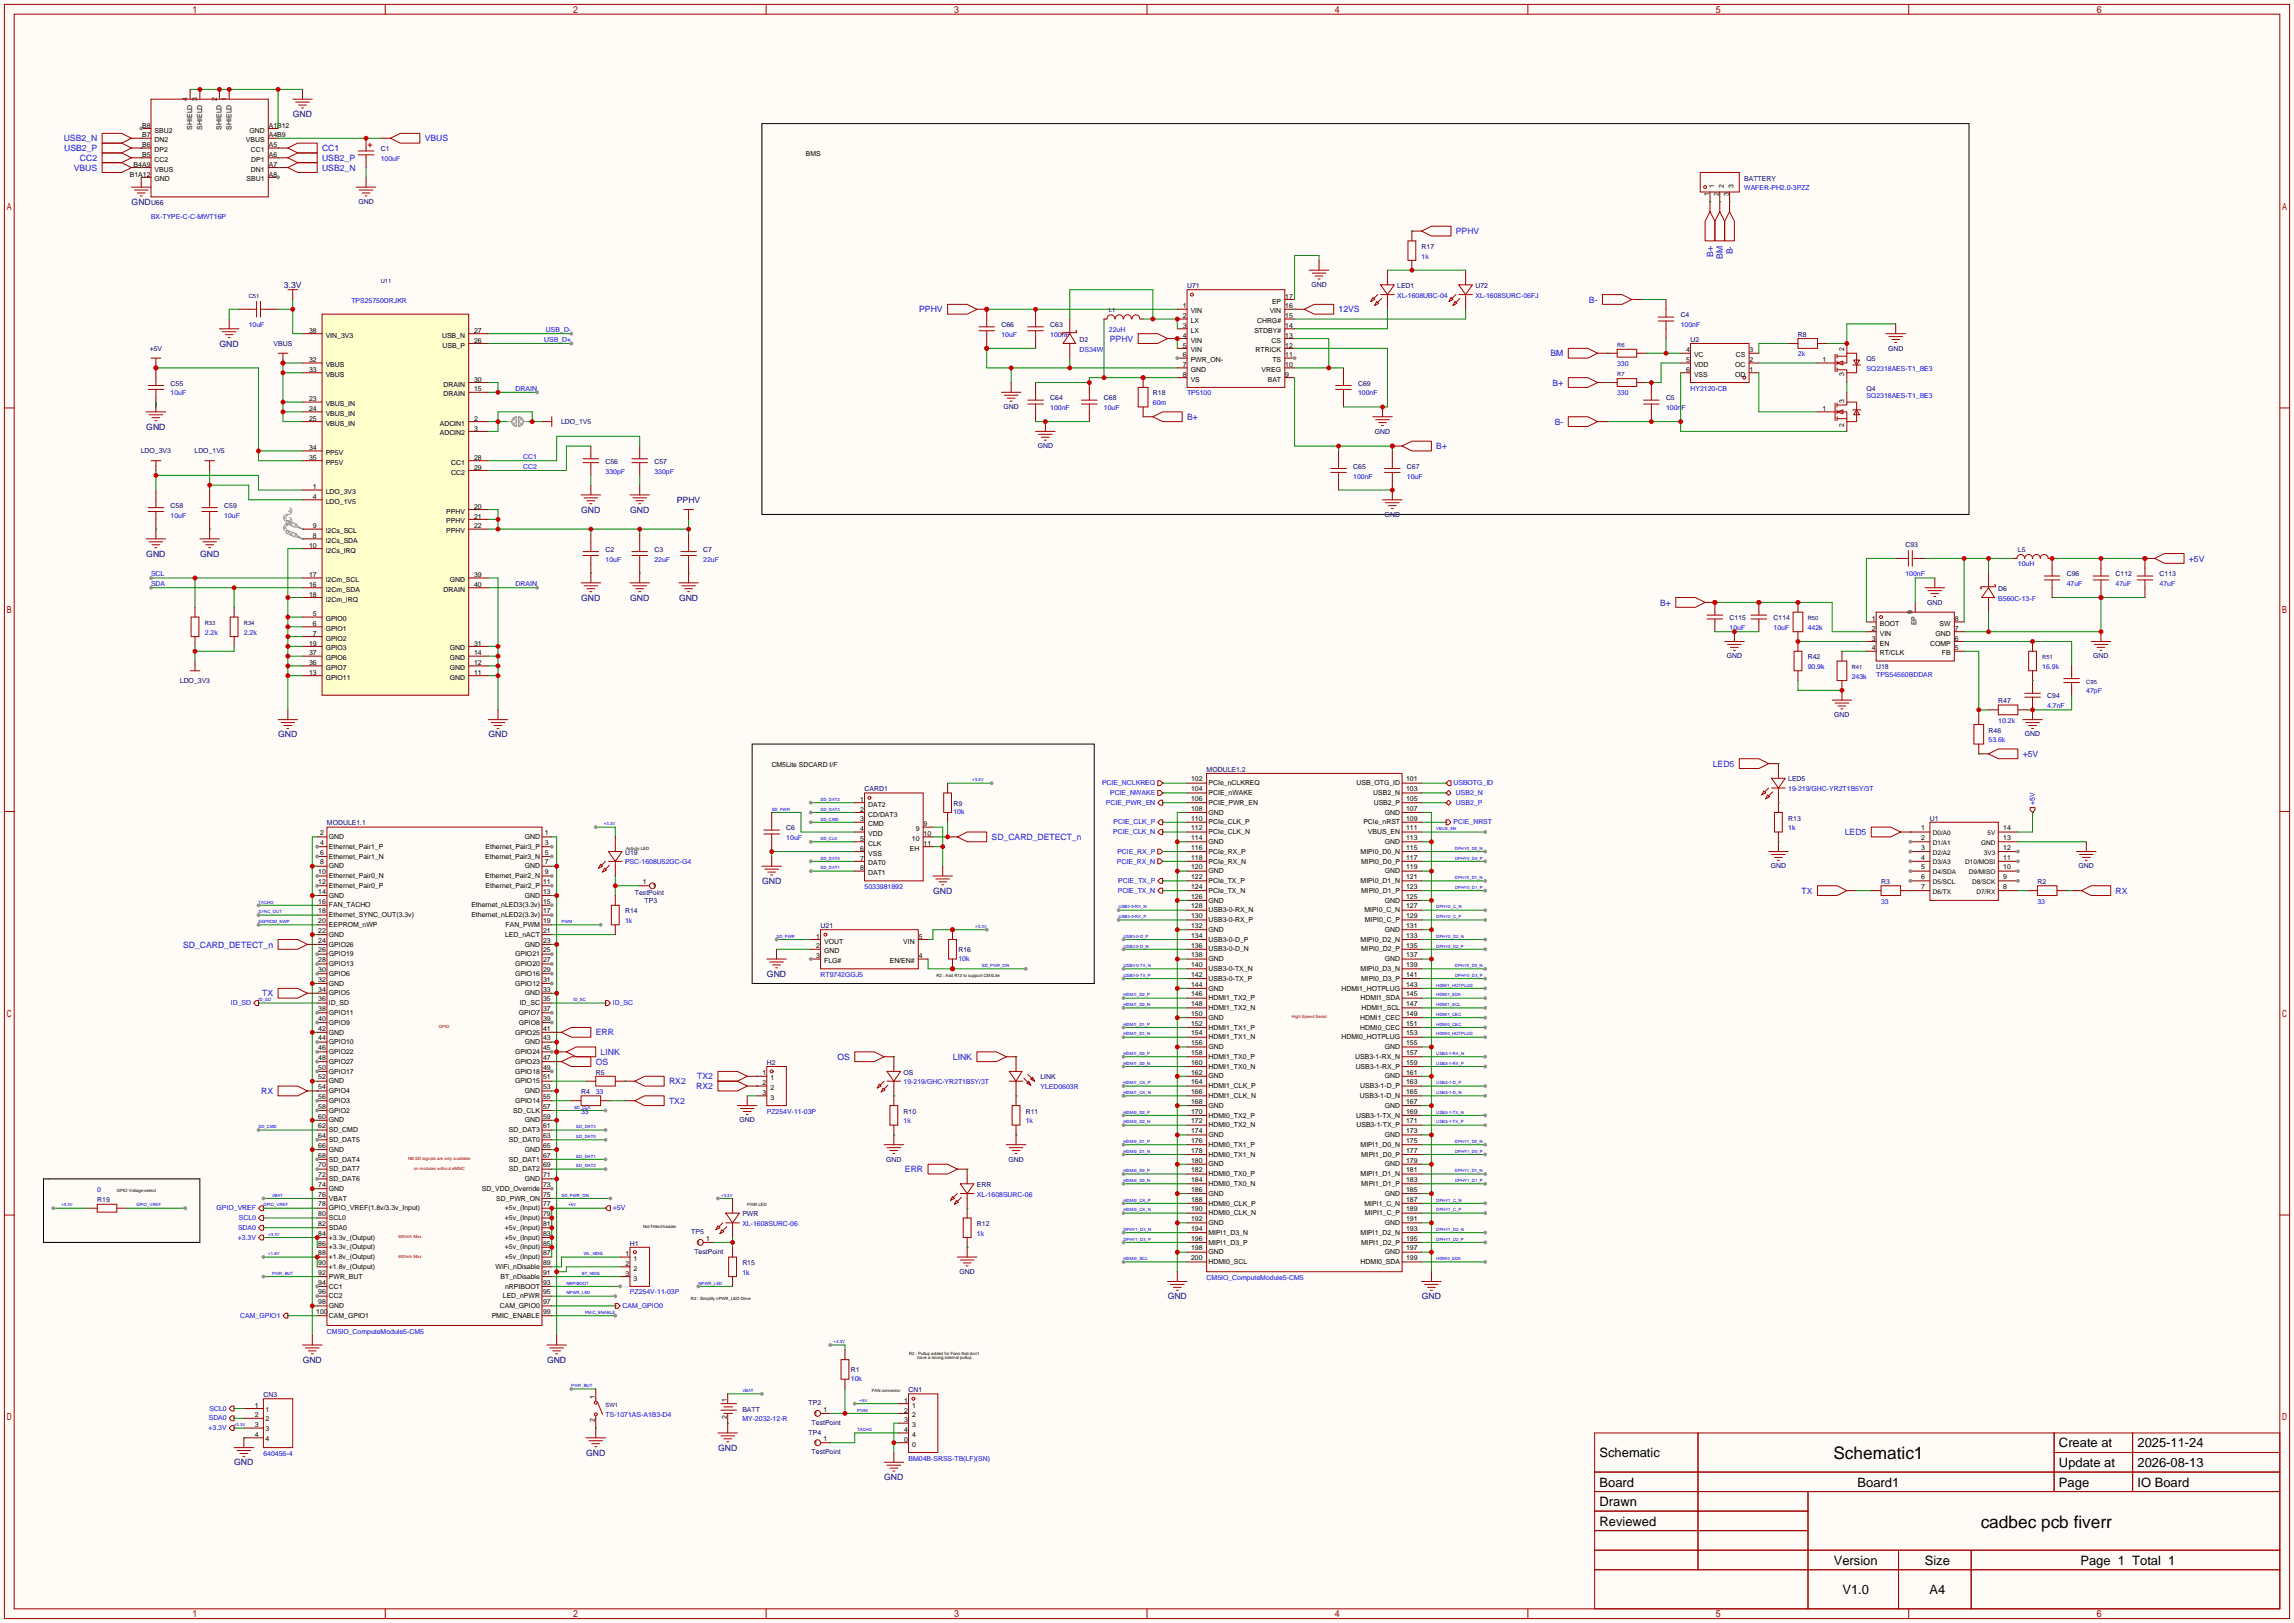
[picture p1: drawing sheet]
<svg xmlns="http://www.w3.org/2000/svg" width="596mm" height="422mm" viewBox="0 0 596 422" stroke-linecap="round" stroke-linejoin="round" font-family="sans-serif">
<defs><g id="words">
<g font-size="4.5">
<text x="476.5" y="379.4">Schematic1</text>
<text x="514.7" y="397.1">cadbec pcb fiverr</text>
</g>
<g font-size="3.4">
<text x="535.1" y="376.3">Create at</text>
<text x="555.5" y="376.3">2025-11-24</text>
<text x="415.7" y="378.8">Schematic</text>
<text x="535.1" y="381.3">Update at</text>
<text x="555.5" y="381.3">2026-08-13</text>
<text x="415.7" y="386.4">Board</text>
<text x="482.7" y="386.4">Board1</text>
<text x="535.1" y="386.4">Page</text>
<text x="555.5" y="386.4">IO Board</text>
<text x="415.7" y="391.5">Drawn</text>
<text x="415.7" y="396.6">Reviewed</text>
<text x="476.5" y="406.7">Version</text>
<text x="500.2" y="406.7">Size</text>
<text x="540.6" y="406.7">Page 1 Total 1</text>
<text x="478.8" y="414.4">V1.0</text>
<text x="501.4" y="414.4">A4</text>
</g>
<g font-size="2.2" fill="#000080">
<text x="76.1" y="30.4">GND</text>
<text x="34.2" y="53.3">GND</text>
<text x="73.8" y="74.9">3.3V</text>
<text x="57.1" y="90.1">GND</text>
<text x="38" y="111.7">GND</text>
<text x="175.9" y="130.7">PPHV</text>
<text x="151.1" y="133.3">GND</text>
<text x="163.8" y="133.3">GND</text>
<text x="38" y="144.7">GND</text>
<text x="52" y="144.7">GND</text>
<text x="151.1" y="156.1">GND</text>
<text x="163.8" y="156.1">GND</text>
<text x="176.5" y="156.1">GND</text>
<text x="72.3" y="191.7">GND</text>
<text x="126.9" y="191.7">GND</text>
<text x="198" y="229.8">GND</text>
<text x="242.5" y="232.3">GND</text>
<text x="199.3" y="253.9">GND</text>
<text x="303.5" y="337.8">GND</text>
<text x="369.5" y="337.8">GND</text>
<text x="78.7" y="354.3">GND</text>
<text x="142.2" y="354.3">GND</text>
<text x="186.6" y="377.1">GND</text>
<text x="60.9" y="380.9">GND</text>
<text x="152.3" y="378.4">GND</text>
<text x="229.8" y="384.7">GND</text>
</g>
<g font-size="2.2" fill="#00f">
<text x="16.6" y="36.8">USB2_N</text>
<text x="16.7" y="39.3">USB2_P</text>
<text x="20.8" y="41.8">CC2</text>
<text x="83.7" y="41.8">USB2_P</text>
<text x="83.7" y="39.3">CC1</text>
<text x="110.4" y="36.8">VBUS</text>
<text x="19.2" y="44.4">VBUS</text>
<text x="83.7" y="44.4">USB2_N</text>
<text x="378.3" y="60.9">PPHV</text>
<text x="445.2" y="66.7" transform="rotate(-90 445.2 66.7)">B+</text>
<text x="447.7" y="67.2" transform="rotate(-90 447.7 67.2)">BM</text>
<text x="450.3" y="66.1" transform="rotate(-90 450.3 66.1)">B-</text>
<text x="238.9" y="81.2">PPHV</text>
<text x="347.9" y="81.2">12VS</text>
<text x="412.9" y="78.7">B-</text>
<text x="288.4" y="88.8">PPHV</text>
<text x="402.9" y="92.6">BM</text>
<text x="403.5" y="100.3">B+</text>
<text x="308.5" y="109.2">B+</text>
<text x="404" y="110.4">B-</text>
<text x="373.3" y="116.8">B+</text>
<text x="568.8" y="146">+5V</text>
<text x="431.4" y="157.4">B+</text>
<text x="525.7" y="196.8">+5V</text>
<text x="445.1" y="199.3">LED5</text>
<text x="257.7" y="218.4">SD_CARD_DETECT_n</text>
<text x="479.4" y="217.1">LED5</text>
<text x="468.2" y="232.3">TX</text>
<text x="549.8" y="232.3">RX</text>
<text x="47.6" y="246.3">SD_CARD_DETECT_n</text>
<text x="68.1" y="259">TX</text>
<text x="154.8" y="269.2">ERR</text>
<text x="156.1" y="274.3">LINK</text>
<text x="217.6" y="275.5">OS</text>
<text x="247.6" y="275.5">LINK</text>
<text x="154.8" y="276.8">OS</text>
<text x="173.9" y="281.9">RX2</text>
<text x="181.2" y="280.6">TX2</text>
<text x="67.9" y="284.4">RX</text>
<text x="173.9" y="287">TX2</text>
<text x="180.9" y="283.1">RX2</text>
<text x="235.2" y="304.7">ERR</text>
</g>
<g font-size="1.8">
<text x="48.7" y="26.1" transform="rotate(-90 48.7 26.1)">4</text>
<text x="51.2" y="26.1" transform="rotate(-90 51.2 26.1)">3</text>
<text x="56.3" y="26.1" transform="rotate(-90 56.3 26.1)">2</text>
<text x="58.9" y="26.1" transform="rotate(-90 58.9 26.1)">1</text>
<text x="36.9" y="35.7">B7</text>
<text x="36.9" y="33.2">B8</text>
<text x="40.2" y="34.5">SBU2</text>
<text x="50" y="33.7" transform="rotate(-90 50 33.7)">SHIELD</text>
<text x="52.5" y="33.7" transform="rotate(-90 52.5 33.7)">SHIELD</text>
<text x="57.6" y="33.7" transform="rotate(-90 57.6 33.7)">SHIELD</text>
<text x="60.1" y="33.7" transform="rotate(-90 60.1 33.7)">SHIELD</text>
<text x="64.8" y="34.5">GND</text>
<text x="69.8" y="33.2">A1B12</text>
<text x="69.8" y="35.7">A4B9</text>
<text x="36.9" y="40.8">B5</text>
<text x="36.9" y="38.3">B6</text>
<text x="40.2" y="39.5">DP2</text>
<text x="40.2" y="37">DN2</text>
<text x="63.9" y="37">VBUS</text>
<text x="65.2" y="39.5">CC1</text>
<text x="69.8" y="38.3">A5</text>
<text x="69.8" y="40.8">A6</text>
<text x="209.4" y="40.6">BMS</text>
<text x="33.7" y="45.9">B1A12</text>
<text x="34.7" y="43.3">B4A9</text>
<text x="40.2" y="47.2">GND</text>
<text x="40.2" y="44.6">VBUS</text>
<text x="40.2" y="42.1">CC2</text>
<text x="64.1" y="47.2">SBU1</text>
<text x="65.2" y="44.6">DN1</text>
<text x="65.3" y="42.1">DP1</text>
<text x="69.8" y="43.3">A7</text>
<text x="69.8" y="45.9">A8</text>
<text x="444.2" y="51" transform="rotate(-90 444.2 51)">1</text>
<text x="445.4" y="49" transform="rotate(-90 445.4 49)">1</text>
<text x="446.7" y="51" transform="rotate(-90 446.7 51)">2</text>
<text x="448" y="49" transform="rotate(-90 448 49)">2</text>
<text x="449.2" y="51" transform="rotate(-90 449.2 51)">3</text>
<text x="450.5" y="49" transform="rotate(-90 450.5 49)">3</text>
<text x="334" y="77.6">17</text>
<text x="307.4" y="80.2">1</text>
<text x="307.4" y="82.7">2</text>
<text x="309.4" y="81.4">VIN</text>
<text x="309.4" y="84">LX</text>
<text x="326.7" y="84">CHRG#</text>
<text x="330" y="81.4">VIN</text>
<text x="330.6" y="78.9">EP</text>
<text x="334" y="82.7">15</text>
<text x="334" y="80.2">16</text>
<text x="80.3" y="86.5">38</text>
<text x="84.6" y="87.8">VIN_3V3</text>
<text x="114.9" y="87.8">USB_N</text>
<text x="123.2" y="89.1">26</text>
<text x="123.2" y="86.5">27</text>
<text x="307.4" y="85.3">3</text>
<text x="307.4" y="87.8">4</text>
<text x="309.4" y="86.5">LX</text>
<text x="309.4" y="89.1">VIN</text>
<text x="326" y="86.5">STDBY#</text>
<text x="330.5" y="89.1">CS</text>
<text x="334" y="87.8">13</text>
<text x="334" y="85.3">14</text>
<text x="80.3" y="94.1">32</text>
<text x="84.6" y="95.4">VBUS</text>
<text x="115" y="90.3">USB_P</text>
<text x="307.4" y="90.3">5</text>
<text x="307.4" y="92.9">6</text>
<text x="307.4" y="95.4">7</text>
<text x="309.4" y="91.6">VIN</text>
<text x="309.4" y="94.1">PWR_ON-</text>
<text x="326.3" y="91.6">RTRICK</text>
<text x="330.7" y="94.1">TS</text>
<text x="334" y="95.4">10</text>
<text x="334" y="92.9">11</text>
<text x="334" y="90.3">12</text>
<text x="438.2" y="91.6">4</text>
<text x="438.2" y="94.1">5</text>
<text x="440.2" y="92.9">VC</text>
<text x="440.2" y="95.4">VDD</text>
<text x="450.9" y="95.4">OC</text>
<text x="451.1" y="92.9">CS</text>
<text x="454.7" y="94.1">2</text>
<text x="454.7" y="91.6">3</text>
<text x="473.6" y="94.1">1</text>
<text x="479.2" y="91.3" transform="rotate(-90 479.2 91.3)">2</text>
<text x="80.3" y="96.7">33</text>
<text x="84.6" y="98">VBUS</text>
<text x="115.3" y="100.5">DRAIN</text>
<text x="123.2" y="101.8">15</text>
<text x="123.2" y="99.2">30</text>
<text x="307.4" y="98">8</text>
<text x="309.4" y="96.7">GND</text>
<text x="309.4" y="99.2">VS</text>
<text x="327.9" y="96.7">VREG</text>
<text x="329.5" y="99.2">BAT</text>
<text x="334" y="98">9</text>
<text x="438.2" y="96.7">6</text>
<text x="440.2" y="98">VSS</text>
<text x="450.9" y="98">OD</text>
<text x="454.7" y="96.7">1</text>
<text x="479.2" y="97.7" transform="rotate(-90 479.2 97.7)">3</text>
<text x="80.3" y="104.3">23</text>
<text x="80.3" y="106.8">24</text>
<text x="84.6" y="105.6">VBUS_IN</text>
<text x="115.3" y="103">DRAIN</text>
<text x="473.6" y="106.8">1</text>
<text x="479.2" y="104.8" transform="rotate(-90 479.2 104.8)">3</text>
<text x="80.3" y="109.4">25</text>
<text x="84.6" y="108.1">VBUS_IN</text>
<text x="84.6" y="110.7">VBUS_IN</text>
<text x="114.3" y="110.7">ADCIN1</text>
<text x="114.3" y="113.2">ADCIN2</text>
<text x="123.2" y="109.4">2</text>
<text x="123.2" y="111.9">3</text>
<text x="479.2" y="111.1" transform="rotate(-90 479.2 111.1)">2</text>
<text x="80.3" y="117">34</text>
<text x="80.3" y="119.5">35</text>
<text x="84.6" y="118.3">PP5V</text>
<text x="123.2" y="119.5">28</text>
<text x="84.6" y="120.8">PP5V</text>
<text x="117.3" y="120.8">CC1</text>
<text x="117.3" y="123.4">CC2</text>
<text x="123.2" y="122.1">29</text>
<text x="81.3" y="127.2">1</text>
<text x="81.3" y="129.7">4</text>
<text x="84.6" y="128.4">LDO_3V3</text>
<text x="84.6" y="131">LDO_1V5</text>
<text x="81.3" y="137.3">9</text>
<text x="116" y="133.5">PPHV</text>
<text x="116" y="136.1">PPHV</text>
<text x="123.2" y="132.2">20</text>
<text x="123.2" y="134.8">21</text>
<text x="123.2" y="137.3">22</text>
<text x="80.3" y="142.4">10</text>
<text x="81.3" y="139.9">8</text>
<text x="84.6" y="141.1">I2Cs_SDA</text>
<text x="84.6" y="138.6">I2Cs_SCL</text>
<text x="84.6" y="143.7">I2Cs_IRQ</text>
<text x="116" y="138.6">PPHV</text>
<text x="80.3" y="152.6">16</text>
<text x="80.3" y="150">17</text>
<text x="80.3" y="155.1">18</text>
<text x="84.6" y="153.8">I2Cm_SDA</text>
<text x="84.6" y="151.3">I2Cm_SCL</text>
<text x="115.3" y="153.8">DRAIN</text>
<text x="116.9" y="151.3">GND</text>
<text x="123.2" y="150">39</text>
<text x="123.2" y="152.6">40</text>
<text x="81.3" y="160.2">5</text>
<text x="84.6" y="161.5">GPIO0</text>
<text x="84.6" y="156.4">I2Cm_IRQ</text>
<text x="486.4" y="161.5">1</text>
<text x="497" y="159.6" transform="rotate(-90 497 159.6)">9</text>
<text x="508" y="161.5">8</text>
<text x="80.3" y="167.8">19</text>
<text x="81.3" y="162.7">6</text>
<text x="81.3" y="165.3">7</text>
<text x="84.6" y="164">GPIO1</text>
<text x="84.6" y="166.5">GPIO2</text>
<text x="123.2" y="167.8">31</text>
<text x="486.4" y="164">2</text>
<text x="486.4" y="166.5">3</text>
<text x="488.5" y="162.7">BOOT</text>
<text x="488.5" y="165.3">VIN</text>
<text x="488.5" y="167.8">EN</text>
<text x="498" y="162.5" transform="rotate(-90 498 162.5)">EP</text>
<text x="501.6" y="167.8">COMP</text>
<text x="502.9" y="165.3">GND</text>
<text x="504" y="162.7">SW</text>
<text x="508" y="166.5">6</text>
<text x="508" y="164">7</text>
<text x="80.3" y="172.9">36</text>
<text x="80.3" y="170.3">37</text>
<text x="84.6" y="169.1">GPIO3</text>
<text x="84.6" y="171.6">GPIO6</text>
<text x="116.9" y="171.6">GND</text>
<text x="116.9" y="169.1">GND</text>
<text x="123.2" y="172.9">12</text>
<text x="123.2" y="170.3">14</text>
<text x="486.4" y="169.1">4</text>
<text x="488.5" y="170.3">RT/CLK</text>
<text x="504.6" y="170.3">FB</text>
<text x="508" y="169.1">5</text>
<text x="80.3" y="175.4">13</text>
<text x="84.6" y="176.7">GPIO11</text>
<text x="84.6" y="174.2">GPIO7</text>
<text x="116.9" y="176.7">GND</text>
<text x="116.9" y="174.2">GND</text>
<text x="123.2" y="175.4">11</text>
<text x="200.5" y="199.3">CM5Lite SDCARD I/F</text>
<text x="309.5" y="203.1">102</text>
<text x="365.4" y="203.1">101</text>
<text x="223.5" y="208.4">1</text>
<text x="225.6" y="209.7">DAT2</text>
<text x="309.5" y="205.7">104</text>
<text x="309.5" y="208.2">106</text>
<text x="314.1" y="204.1">PCIe_nCLKREQ</text>
<text x="314.1" y="206.7">PCIE_nWAKE</text>
<text x="314.1" y="209.2">PCIE_PWR_EN</text>
<text x="352.5" y="204.1">USB_OTG_ID</text>
<text x="356.9" y="206.7">USB2_N</text>
<text x="357" y="209.2">USB2_P</text>
<text x="365.4" y="205.7">103</text>
<text x="365.4" y="208.2">105</text>
<text x="223.5" y="211">2</text>
<text x="223.5" y="213.5">3</text>
<text x="225.6" y="212.3">CD/DAT3</text>
<text x="225.6" y="214.8">CMD</text>
<text x="240" y="214.8">9</text>
<text x="309.5" y="210.8">108</text>
<text x="309.5" y="213.3">110</text>
<text x="309.5" y="215.8">112</text>
<text x="314.1" y="211.8">GND</text>
<text x="314.1" y="214.3">PCIe_CLK_P</text>
<text x="354.3" y="214.3">PCIe_nRST</text>
<text x="359.9" y="211.8">GND</text>
<text x="365.4" y="210.8">107</text>
<text x="365.4" y="213.3">109</text>
<text x="365.4" y="215.8">111</text>
<text x="499.3" y="215.8">1</text>
<text x="520.6" y="215.8">14</text>
<text x="83.2" y="217.1">2</text>
<text x="83.2" y="219.6">4</text>
<text x="85.5" y="218.1">GND</text>
<text x="85.5" y="220.7">Ethernet_Pair1_P</text>
<text x="126.2" y="220.7">Ethernet_Pair3_P</text>
<text x="136.4" y="218.1">GND</text>
<text x="141.6" y="217.1">1</text>
<text x="141.6" y="219.6">3</text>
<text x="223.5" y="216.1">4</text>
<text x="223.5" y="218.6">5</text>
<text x="223.5" y="221.1">6</text>
<text x="225.6" y="217.3">VDD</text>
<text x="225.6" y="219.9">CLK</text>
<text x="236.5" y="221.1">EH</text>
<text x="237" y="218.6">10</text>
<text x="238" y="216.1">9</text>
<text x="240" y="217.3">10</text>
<text x="240" y="219.9">11</text>
<text x="309.5" y="218.4">114</text>
<text x="309.5" y="220.9">116</text>
<text x="314.1" y="216.8">PCIe_CLK_N</text>
<text x="314.1" y="219.4">GND</text>
<text x="314.1" y="221.9">PCIe_RX_P</text>
<text x="353.6" y="221.9">MIPI0_D0_N</text>
<text x="355.5" y="216.8">VBUS_EN</text>
<text x="359.9" y="219.4">GND</text>
<text x="365.4" y="218.4">113</text>
<text x="365.4" y="220.9">115</text>
<text x="499.3" y="220.9">3</text>
<text x="499.3" y="218.4">2</text>
<text x="520.6" y="218.4">13</text>
<text x="520.6" y="220.9">12</text>
<text x="82.7" y="227.3">10</text>
<text x="83.2" y="222.2">6</text>
<text x="83.2" y="224.7">8</text>
<text x="85.5" y="223.2">Ethernet_Pair1_N</text>
<text x="85.5" y="225.7">GND</text>
<text x="126.1" y="223.2">Ethernet_Pair3_N</text>
<text x="136.4" y="225.7">GND</text>
<text x="141.6" y="222.2">5</text>
<text x="141.6" y="224.7">7</text>
<text x="141.6" y="227.3">9</text>
<text x="223.5" y="223.7">7</text>
<text x="223.5" y="226.2">8</text>
<text x="225.6" y="222.4">VSS</text>
<text x="225.6" y="225">DAT0</text>
<text x="225.6" y="227.5">DAT1</text>
<text x="309.5" y="223.5">118</text>
<text x="309.5" y="226">120</text>
<text x="314.1" y="224.5">PCIe_RX_N</text>
<text x="314.1" y="227">GND</text>
<text x="353.7" y="224.5">MIPI0_D0_P</text>
<text x="359.9" y="227">GND</text>
<text x="365.4" y="223.5">117</text>
<text x="365.4" y="226">119</text>
<text x="499.3" y="226">5</text>
<text x="499.3" y="223.5">4</text>
<text x="520.6" y="223.5">11</text>
<text x="520.6" y="226">10</text>
<text x="82.7" y="229.8">12</text>
<text x="82.7" y="232.3">14</text>
<text x="85.5" y="228.3">Ethernet_Pair0_N</text>
<text x="85.5" y="230.8">Ethernet_Pair0_P</text>
<text x="85.5" y="233.4">GND</text>
<text x="126.1" y="228.3">Ethernet_Pair2_N</text>
<text x="126.2" y="230.8">Ethernet_Pair2_P</text>
<text x="136.4" y="233.4">GND</text>
<text x="141.1" y="229.8">11</text>
<text x="141.1" y="232.3">13</text>
<text x="167" y="229.8">1</text>
<text x="169.5" y="230.8">1</text>
<text x="309.5" y="228.5">122</text>
<text x="309.5" y="231.1">124</text>
<text x="309.5" y="233.6">126</text>
<text x="314.1" y="229.5">PCIe_TX_P</text>
<text x="314.1" y="232.1">PCIe_TX_N</text>
<text x="353.6" y="229.5">MIPI0_D1_N</text>
<text x="353.7" y="232.1">MIPI0_D1_P</text>
<text x="365.4" y="228.5">121</text>
<text x="365.4" y="231.1">123</text>
<text x="365.4" y="233.6">125</text>
<text x="499.3" y="231.1">7</text>
<text x="499.3" y="228.5">6</text>
<text x="520.6" y="228.5">9</text>
<text x="520.6" y="231.1">8</text>
<text x="82.7" y="234.9">16</text>
<text x="82.7" y="237.4">18</text>
<text x="82.7" y="240">20</text>
<text x="85.5" y="235.9">FAN_TACHO</text>
<text x="85.5" y="238.4">Ethernet_SYNC_OUT(3.3v)</text>
<text x="122.5" y="235.9">Ethernet_nLED3(3.3v)</text>
<text x="122.5" y="238.4">Ethernet_nLED2(3.3v)</text>
<text x="141.1" y="234.9">15</text>
<text x="141.1" y="237.4">17</text>
<text x="141.1" y="240">19</text>
<text x="309.5" y="236.2">128</text>
<text x="309.5" y="238.7">130</text>
<text x="314.1" y="234.6">GND</text>
<text x="314.1" y="237.2">USB3-0-RX_N</text>
<text x="314.1" y="239.7">USB3-0-RX_P</text>
<text x="354.6" y="237.2">MIPI0_C_N</text>
<text x="354.7" y="239.7">MIPI0_C_P</text>
<text x="359.9" y="234.6">GND</text>
<text x="365.4" y="236.2">127</text>
<text x="365.4" y="238.7">129</text>
<text x="82.7" y="242.5">22</text>
<text x="82.7" y="245">24</text>
<text x="85.5" y="241">EEPROM_nWP</text>
<text x="85.5" y="243.5">GND</text>
<text x="131.3" y="243.5">LED_nACT</text>
<text x="131.4" y="241">FAN_PWM</text>
<text x="141.1" y="242.5">21</text>
<text x="141.1" y="245">23</text>
<text x="212.1" y="244">1</text>
<text x="214.2" y="245.3">VOUT</text>
<text x="234.7" y="245.3">VIN</text>
<text x="238.8" y="244">5</text>
<text x="309.5" y="241.2">132</text>
<text x="309.5" y="243.8">134</text>
<text x="314.1" y="242.2">GND</text>
<text x="314.1" y="244.8">USB3-0-D_P</text>
<text x="353.6" y="244.8">MIPI0_D2_N</text>
<text x="359.9" y="242.2">GND</text>
<text x="365.4" y="241.2">131</text>
<text x="365.4" y="243.8">133</text>
<text x="82.7" y="247.6">26</text>
<text x="82.7" y="250.1">28</text>
<text x="85.5" y="246.1">GPIO26</text>
<text x="85.5" y="248.6">GPIO19</text>
<text x="85.5" y="251.1">GPIO13</text>
<text x="133.9" y="248.6">GPIO21</text>
<text x="133.9" y="251.1">GPIO20</text>
<text x="136.4" y="246.1">GND</text>
<text x="141.1" y="247.6">25</text>
<text x="141.1" y="250.1">27</text>
<text x="212.1" y="246.5">2</text>
<text x="212.1" y="249.1">3</text>
<text x="214.2" y="247.8">GND</text>
<text x="214.2" y="250.4">FLG#</text>
<text x="231.2" y="250.4">EN/EN#</text>
<text x="238.8" y="249.1">4</text>
<text x="309.5" y="246.3">136</text>
<text x="309.5" y="248.9">138</text>
<text x="309.5" y="251.4">140</text>
<text x="314.1" y="247.3">USB3-0-D_N</text>
<text x="314.1" y="249.9">GND</text>
<text x="353.7" y="247.3">MIPI0_D2_P</text>
<text x="359.9" y="249.9">GND</text>
<text x="365.4" y="246.3">135</text>
<text x="365.4" y="248.9">137</text>
<text x="365.4" y="251.4">139</text>
<text x="82.7" y="252.7">30</text>
<text x="82.7" y="255.2">32</text>
<text x="82.7" y="257.7">34</text>
<text x="85.5" y="253.7">GPIO6</text>
<text x="85.5" y="256.2">GND</text>
<text x="133.9" y="253.7">GPIO16</text>
<text x="133.9" y="256.2">GPIO12</text>
<text x="141.1" y="252.7">29</text>
<text x="141.1" y="255.2">31</text>
<text x="141.1" y="257.7">33</text>
<text x="309.5" y="253.9">142</text>
<text x="309.5" y="256.5">144</text>
<text x="314.1" y="252.4">USB3-0-TX_N</text>
<text x="314.1" y="254.9">USB3-0-TX_P</text>
<text x="314.1" y="257.5">GND</text>
<text x="348.6" y="257.5">HDMI1_HOTPLUG</text>
<text x="353.6" y="252.4">MIPI0_D3_N</text>
<text x="353.7" y="254.9">MIPI0_D3_P</text>
<text x="365.4" y="253.9">141</text>
<text x="365.4" y="256.5">143</text>
<text x="82.7" y="260.3">36</text>
<text x="82.7" y="262.8">38</text>
<text x="85.5" y="258.8">GPIO5</text>
<text x="85.5" y="261.3">ID_SD</text>
<text x="85.5" y="263.8">GPIO11</text>
<text x="134.9" y="263.8">GPIO7</text>
<text x="135.1" y="261.3">ID_SC</text>
<text x="136.4" y="258.8">GND</text>
<text x="141.1" y="260.3">35</text>
<text x="141.1" y="262.8">37</text>
<text x="309.5" y="259">146</text>
<text x="309.5" y="261.6">148</text>
<text x="314.1" y="260">HDMI1_TX2_P</text>
<text x="314.1" y="262.6">HDMI1_TX2_N</text>
<text x="353.6" y="260">HDMI1_SDA</text>
<text x="353.8" y="262.6">HDMI1_SCL</text>
<text x="365.4" y="259">145</text>
<text x="365.4" y="261.6">147</text>
<text x="82.7" y="265.4">40</text>
<text x="82.7" y="267.9">42</text>
<text x="85.5" y="266.4">GPIO9</text>
<text x="85.5" y="268.9">GND</text>
<text x="133.9" y="268.9">GPIO25</text>
<text x="134.9" y="266.4">GPIO8</text>
<text x="141.1" y="265.4">39</text>
<text x="141.1" y="267.9">41</text>
<text x="309.5" y="264.1">150</text>
<text x="309.5" y="266.6">152</text>
<text x="309.5" y="269.2">154</text>
<text x="314.1" y="265.1">GND</text>
<text x="314.1" y="267.6">HDMI1_TX1_P</text>
<text x="353.5" y="265.1">HDMI1_CEC</text>
<text x="353.5" y="267.6">HDMI0_CEC</text>
<text x="365.4" y="264.1">149</text>
<text x="365.4" y="266.6">151</text>
<text x="365.4" y="269.2">153</text>
<text x="82.7" y="270.4">44</text>
<text x="82.7" y="273">46</text>
<text x="82.7" y="275.5">48</text>
<text x="85.5" y="271.5">GPIO10</text>
<text x="85.5" y="274">GPIO22</text>
<text x="133.9" y="274">GPIO24</text>
<text x="136.4" y="271.5">GND</text>
<text x="141.1" y="270.4">43</text>
<text x="141.1" y="273">45</text>
<text x="141.1" y="275.5">47</text>
<text x="309.5" y="271.7">156</text>
<text x="309.5" y="274.3">158</text>
<text x="314.1" y="270.2">HDMI1_TX1_N</text>
<text x="314.1" y="272.7">GND</text>
<text x="314.1" y="275.3">HDMI1_TX0_P</text>
<text x="348.6" y="270.2">HDMI0_HOTPLUG</text>
<text x="352.2" y="275.3">USB3-1-RX_N</text>
<text x="359.9" y="272.7">GND</text>
<text x="365.4" y="271.7">155</text>
<text x="365.4" y="274.3">157</text>
<text x="82.7" y="278.1">50</text>
<text x="82.7" y="280.6">52</text>
<text x="85.5" y="276.5">GPIO27</text>
<text x="85.5" y="279.1">GPIO17</text>
<text x="85.5" y="281.6">GND</text>
<text x="133.9" y="276.5">GPIO23</text>
<text x="133.9" y="279.1">GPIO18</text>
<text x="133.9" y="281.6">GPIO15</text>
<text x="141.1" y="278.1">49</text>
<text x="141.1" y="280.6">51</text>
<text x="198.1" y="279.6">1</text>
<text x="200.2" y="280.8">1</text>
<text x="309.5" y="276.8">160</text>
<text x="309.5" y="279.3">162</text>
<text x="309.5" y="281.9">164</text>
<text x="314.1" y="277.8">HDMI1_TX0_N</text>
<text x="314.1" y="280.3">GND</text>
<text x="352.3" y="277.8">USB3-1-RX_P</text>
<text x="359.9" y="280.3">GND</text>
<text x="365.4" y="276.8">159</text>
<text x="365.4" y="279.3">161</text>
<text x="365.4" y="281.9">163</text>
<text x="82.7" y="283.1">54</text>
<text x="82.7" y="285.7">56</text>
<text x="85.5" y="284.2">GPIO4</text>
<text x="85.5" y="286.7">GPIO3</text>
<text x="133.9" y="286.7">GPIO14</text>
<text x="136.4" y="284.2">GND</text>
<text x="141.1" y="283.1">53</text>
<text x="141.1" y="285.7">55</text>
<text x="198.1" y="282.1">2</text>
<text x="198.1" y="284.6">3</text>
<text x="200.2" y="283.4">2</text>
<text x="200.2" y="285.9">3</text>
<text x="309.5" y="284.4">166</text>
<text x="309.5" y="287">168</text>
<text x="314.1" y="282.9">HDMI1_CLK_P</text>
<text x="314.1" y="285.4">HDMI1_CLK_N</text>
<text x="314.1" y="288">GND</text>
<text x="353.4" y="285.4">USB3-1-D_N</text>
<text x="353.5" y="282.9">USB3-1-D_P</text>
<text x="359.9" y="288">GND</text>
<text x="365.4" y="284.4">165</text>
<text x="365.4" y="287">167</text>
<text x="82.7" y="288.2">58</text>
<text x="82.7" y="290.8">60</text>
<text x="82.7" y="293.3">62</text>
<text x="85.5" y="289.2">GPIO2</text>
<text x="85.5" y="291.8">GND</text>
<text x="133.4" y="289.2">SD_CLK</text>
<text x="136.4" y="291.8">GND</text>
<text x="141.1" y="288.2">57</text>
<text x="141.1" y="290.8">59</text>
<text x="141.1" y="293.3">61</text>
<text x="309.5" y="289.5">170</text>
<text x="309.5" y="292">172</text>
<text x="314.1" y="290.5">HDMI0_TX2_P</text>
<text x="314.1" y="293">HDMI0_TX2_N</text>
<text x="352.4" y="290.5">USB3-1-TX_N</text>
<text x="352.5" y="293">USB3-1-TX_P</text>
<text x="365.4" y="289.5">169</text>
<text x="365.4" y="292">171</text>
<text x="82.7" y="295.8">64</text>
<text x="82.7" y="298.4">66</text>
<text x="85.5" y="294.3">SD_CMD</text>
<text x="85.5" y="296.9">SD_DAT5</text>
<text x="85.5" y="299.4">GND</text>
<text x="132.3" y="294.3">SD_DAT3</text>
<text x="132.3" y="296.9">SD_DAT0</text>
<text x="136.4" y="299.4">GND</text>
<text x="141.1" y="295.8">63</text>
<text x="141.1" y="298.4">65</text>
<text x="309.5" y="294.6">174</text>
<text x="309.5" y="297.1">176</text>
<text x="309.5" y="299.7">178</text>
<text x="314.1" y="295.6">GND</text>
<text x="314.1" y="298.1">HDMI0_TX1_P</text>
<text x="353.6" y="298.1">MIPI1_D0_N</text>
<text x="359.9" y="295.6">GND</text>
<text x="365.4" y="294.6">173</text>
<text x="365.4" y="297.1">175</text>
<text x="365.4" y="299.7">177</text>
<text x="82.7" y="300.9">68</text>
<text x="82.7" y="303.5">70</text>
<text x="85.5" y="301.9">SD_DAT4</text>
<text x="85.5" y="304.5">SD_DAT7</text>
<text x="132.3" y="301.9">SD_DAT1</text>
<text x="132.3" y="304.5">SD_DAT2</text>
<text x="141.1" y="300.9">67</text>
<text x="141.1" y="303.5">69</text>
<text x="309.5" y="302.2">180</text>
<text x="309.5" y="304.7">182</text>
<text x="314.1" y="300.7">HDMI0_TX1_N</text>
<text x="314.1" y="303.2">GND</text>
<text x="314.1" y="305.7">HDMI0_TX0_P</text>
<text x="353.6" y="305.7">MIPI1_D1_N</text>
<text x="353.7" y="300.7">MIPI1_D0_P</text>
<text x="359.9" y="303.2">GND</text>
<text x="365.4" y="302.2">179</text>
<text x="365.4" y="304.7">181</text>
<text x="82.7" y="306">72</text>
<text x="82.7" y="308.5">74</text>
<text x="82.7" y="311.1">76</text>
<text x="85.5" y="307">SD_DAT6</text>
<text x="85.5" y="309.6">GND</text>
<text x="125.2" y="309.6">SD_VDD_Override</text>
<text x="136.4" y="307">GND</text>
<text x="141.1" y="306">71</text>
<text x="141.1" y="308.5">73</text>
<text x="141.1" y="311.1">75</text>
<text x="309.5" y="307.3">184</text>
<text x="309.5" y="309.8">186</text>
<text x="314.1" y="308.3">HDMI0_TX0_N</text>
<text x="314.1" y="310.8">GND</text>
<text x="353.7" y="308.3">MIPI1_D1_P</text>
<text x="359.9" y="310.8">GND</text>
<text x="365.4" y="307.3">183</text>
<text x="365.4" y="309.8">185</text>
<text x="82.7" y="313.6">78</text>
<text x="82.7" y="316.2">80</text>
<text x="85.5" y="312.1">VBAT</text>
<text x="85.5" y="314.6">GPIO_VREF(1.8v/3.3v_Input)</text>
<text x="85.5" y="317.2">SCL0</text>
<text x="129" y="312.1">SD_PWR_ON</text>
<text x="131.2" y="314.6">+5v_(Input)</text>
<text x="131.2" y="317.2">+5v_(Input)</text>
<text x="141.1" y="313.6">77</text>
<text x="141.1" y="316.2">79</text>
<text x="309.5" y="312.4">188</text>
<text x="309.5" y="314.9">190</text>
<text x="309.5" y="317.4">192</text>
<text x="314.1" y="313.4">HDMI0_CLK_P</text>
<text x="314.1" y="315.9">HDMI0_CLK_N</text>
<text x="354.6" y="313.4">MIPI1_C_N</text>
<text x="354.7" y="315.9">MIPI1_C_P</text>
<text x="365.4" y="312.4">187</text>
<text x="365.4" y="314.9">189</text>
<text x="365.4" y="317.4">191</text>
<text x="82.7" y="318.7">82</text>
<text x="82.7" y="321.2">84</text>
<text x="82.7" y="323.8">86</text>
<text x="85.5" y="319.7">SDA0</text>
<text x="85.5" y="322.3">+3.3v_(Output)</text>
<text x="131.2" y="319.7">+5v_(Input)</text>
<text x="131.2" y="322.3">+5v_(Input)</text>
<text x="141.1" y="318.7">81</text>
<text x="141.1" y="321.2">83</text>
<text x="141.1" y="323.8">85</text>
<text x="181" y="323.5">1</text>
<text x="183.5" y="322.5">1</text>
<text x="309.5" y="320">194</text>
<text x="309.5" y="322.5">196</text>
<text x="314.1" y="318.4">GND</text>
<text x="314.1" y="321">MIPI1_D3_N</text>
<text x="314.1" y="323.5">MIPI1_D3_P</text>
<text x="353.6" y="321">MIPI1_D2_N</text>
<text x="353.7" y="323.5">MIPI1_D2_P</text>
<text x="359.9" y="318.4">GND</text>
<text x="365.4" y="320">193</text>
<text x="365.4" y="322.5">195</text>
<text x="82.7" y="326.3">88</text>
<text x="82.7" y="328.9">90</text>
<text x="85.5" y="324.8">+3.3v_(Output)</text>
<text x="85.5" y="327.3">+1.8v_(Output)</text>
<text x="85.5" y="329.9">+1.8v_(Output)</text>
<text x="128.8" y="329.9">WiFi_nDisable</text>
<text x="131.2" y="324.8">+5v_(Input)</text>
<text x="131.2" y="327.3">+5v_(Input)</text>
<text x="141.1" y="326.3">87</text>
<text x="141.1" y="328.9">89</text>
<text x="162.6" y="326.6">1</text>
<text x="162.6" y="329.1">2</text>
<text x="164.6" y="327.8">1</text>
<text x="309.5" y="325.1">198</text>
<text x="309.5" y="327.6">200</text>
<text x="314.1" y="326.1">GND</text>
<text x="314.1" y="328.6">HDMI0_SCL</text>
<text x="353.6" y="328.6">HDMI0_SDA</text>
<text x="359.9" y="326.1">GND</text>
<text x="365.4" y="325.1">197</text>
<text x="365.4" y="327.6">199</text>
<text x="82.7" y="331.4">92</text>
<text x="82.7" y="333.9">94</text>
<text x="85.5" y="332.4">PWR_BUT</text>
<text x="85.5" y="335">CC1</text>
<text x="130.1" y="332.4">BT_nDisable</text>
<text x="131.3" y="335">nRPIBOOT</text>
<text x="141.1" y="331.4">91</text>
<text x="141.1" y="333.9">93</text>
<text x="162.6" y="331.6">3</text>
<text x="164.6" y="330.4">2</text>
<text x="164.6" y="332.9">3</text>
<text x="82.2" y="341.6">100</text>
<text x="82.7" y="336.5">96</text>
<text x="82.7" y="339">98</text>
<text x="85.5" y="337.5">CC2</text>
<text x="85.5" y="340">GND</text>
<text x="129.9" y="340">CAM_GPIO0</text>
<text x="130.7" y="337.5">LED_nPWR</text>
<text x="141.1" y="336.5">95</text>
<text x="141.1" y="339">97</text>
<text x="141.1" y="341.6">99</text>
<text x="85.5" y="342.6">CAM_GPIO1</text>
<text x="127.8" y="342.6">PMIC_ENABLE</text>
<text x="66.2" y="365.9">1</text>
<text x="154.6" y="363.6" transform="rotate(-90 154.6 363.6)">1</text>
<text x="188.9" y="364.4" transform="rotate(-90 188.9 364.4)">1</text>
<text x="235" y="364.7">1</text>
<text x="237" y="365.9">1</text>
<text x="66.2" y="368.5">2</text>
<text x="66.2" y="371">3</text>
<text x="69" y="366.9">1</text>
<text x="69" y="369.5">2</text>
<text x="154.6" y="369.7" transform="rotate(-90 154.6 369.7)">2</text>
<text x="188.9" y="368.9" transform="rotate(-90 188.9 368.9)">2</text>
<text x="211.5" y="368">1</text>
<text x="214" y="367">1</text>
<text x="235" y="367.2">2</text>
<text x="235" y="369.7">3</text>
<text x="237" y="368.5">2</text>
<text x="237" y="371">3</text>
<text x="66.2" y="373.5">4</text>
<text x="69" y="372">3</text>
<text x="69" y="374.6">4</text>
<text x="211.5" y="375.6">1</text>
<text x="214" y="374.6">1</text>
<text x="235" y="372.3">4</text>
<text x="235" y="374.8">0</text>
<text x="237" y="373.5">4</text>
<text x="237" y="376.1">0</text>
</g>
<g font-size="1.8" fill="#000080">
<text x="98.9" y="39.3">C1</text>
<text x="453.3" y="46.9">BATTERY</text>
<text x="39.2" y="53.3">U66</text>
<text x="93.1" y="53">GND</text>
<text x="369.4" y="64.7">R17</text>
<text x="308.5" y="74.9">U71</text>
<text x="340.8" y="74.6">GND</text>
<text x="363.1" y="74.9">LED1</text>
<text x="383.4" y="74.9">U72</text>
<text x="436.8" y="82.5">C4</text>
<text x="71.1" y="89.8">VBUS</text>
<text x="260.2" y="85">C66</text>
<text x="272.9" y="85">C63</text>
<text x="280.5" y="88.8">D2</text>
<text x="439.3" y="88.8">U2</text>
<text x="467.2" y="87.6">R8</text>
<text x="38.9" y="91.1">+5V</text>
<text x="485" y="93.9">Q5</text>
<text x="490.6" y="91.1">GND</text>
<text x="44.3" y="100.3">C55</text>
<text x="352.9" y="100.3">C69</text>
<text x="485" y="101.5">Q4</text>
<text x="260.8" y="106.4">GND</text>
<text x="272.9" y="104.1">C64</text>
<text x="286.9" y="104.1">C68</text>
<text x="299.6" y="102.8">R18</text>
<text x="432.9" y="104.1">C5</text>
<text x="145.8" y="110.2">LDO_1V5</text>
<text x="357.3" y="112.7">GND</text>
<text x="36.6" y="117.8">LDO_3V3</text>
<text x="50.5" y="117.8">LDO_1V5</text>
<text x="269.7" y="116.5">GND</text>
<text x="157.4" y="120.6">C56</text>
<text x="170.1" y="120.6">C57</text>
<text x="351.7" y="121.9">C65</text>
<text x="365.6" y="121.9">C67</text>
<text x="44.3" y="132">C58</text>
<text x="58.3" y="132">C59</text>
<text x="359.8" y="134.3">GND</text>
<text x="157.4" y="143.4">C2</text>
<text x="170.1" y="143.4">C3</text>
<text x="182.8" y="143.4">C7</text>
<text x="495.2" y="142.2">C93</text>
<text x="524.4" y="143.4">L5</text>
<text x="537.1" y="149.8">C96</text>
<text x="549.8" y="149.8">C112</text>
<text x="561.2" y="149.8">C113</text>
<text x="519.3" y="153.6">D6</text>
<text x="449.5" y="161.2">C115</text>
<text x="460.9" y="161.2">C114</text>
<text x="500.8" y="157.2">GND</text>
<text x="448.7" y="171.1">GND</text>
<text x="469.8" y="171.4">R42</text>
<text x="487.6" y="173.9">U18</text>
<text x="544" y="171.1">GND</text>
<text x="46.7" y="177.5">LDO_3V3</text>
<text x="519.3" y="182.8">R47</text>
<text x="532" y="181.5">C94</text>
<text x="476.7" y="186.4">GND</text>
<text x="516.8" y="190.4">R46</text>
<text x="526.2" y="191.4">GND</text>
<text x="313.6" y="200.6">MODULE1.2</text>
<text x="464.7" y="203.1">LED5</text>
<text x="224.7" y="205.7">CARD1</text>
<text x="247.8" y="209.4">R9</text>
<text x="85" y="214.6">MODULE1.1</text>
<text x="204.3" y="215.8">C6</text>
<text x="464.7" y="213.3">R13</text>
<text x="501.5" y="213.3">U1</text>
<text x="162.4" y="222.2">U19</text>
<text x="460.2" y="225.7">GND</text>
<text x="540.2" y="225.7">GND</text>
<text x="165" y="232.7">TestPoint</text>
<text x="488.8" y="229.8">R3</text>
<text x="529.5" y="229.8">R2</text>
<text x="162.4" y="237.4">R14</text>
<text x="167.5" y="234.6">TP3</text>
<text x="213.2" y="241.2">U21</text>
<text x="249" y="247.5">R16</text>
<text x="154.8" y="279.3">R5</text>
<text x="199.3" y="276.8">H2</text>
<text x="234.8" y="279.3">OS</text>
<text x="270.4" y="280.6">LINK</text>
<text x="151" y="284.4">R4</text>
<text x="192.2" y="291.8">GND</text>
<text x="234.8" y="289.5">R10</text>
<text x="266.6" y="289.5">R11</text>
<text x="230.3" y="301.9">GND</text>
<text x="262" y="301.9">GND</text>
<text x="253.9" y="308.5">ERR</text>
<text x="25.3" y="312.4">R19</text>
<text x="192.9" y="316.2">PWR</text>
<text x="163.7" y="323.8">H1</text>
<text x="179.6" y="320.9">TP5</text>
<text x="253.9" y="318.7">R12</text>
<text x="180.4" y="325.9">TestPoint</text>
<text x="192.9" y="328.9">R15</text>
<text x="249.3" y="331.1">GND</text>
<text x="221.1" y="356.7">R1</text>
<text x="68.5" y="363.2">CN3</text>
<text x="210.1" y="365.3">TP2</text>
<text x="236.1" y="361.9">CN1</text>
<text x="192.9" y="367">BATT</text>
<text x="210.9" y="370.4">TestPoint</text>
<text x="210.1" y="372.9">TP4</text>
<text x="210.9" y="378">TestPoint</text>
</g>
<g font-size="1.8" fill="#00f">
<text x="98.9" y="41.8">100uF</text>
<text x="453.3" y="49.5">WAFER-PH2.0-3PZZ</text>
<text x="39.2" y="56.8">BX-TYPE-C-C-MWT16P</text>
<text x="369.4" y="67.2">1k</text>
<text x="363.1" y="77.4">XL-1608UBC-04</text>
<text x="383.4" y="77.4">XL-1608SURC-06FJ</text>
<text x="91.3" y="78.7">TPS25750DRJKR</text>
<text x="64.6" y="85">10uF</text>
<text x="141.4" y="88.8">USB_D+</text>
<text x="141.9" y="86.3">USB_D-</text>
<text x="260.2" y="87.6">10uF</text>
<text x="272.9" y="87.6">100nF</text>
<text x="288.2" y="86.3">22uH</text>
<text x="436.8" y="85">100nF</text>
<text x="280.5" y="91.4">DS34W</text>
<text x="420.2" y="95.2">330</text>
<text x="467.2" y="92.6">2k</text>
<text x="134" y="101.5">DRAIN</text>
<text x="439.3" y="101.5">HY2120-CB</text>
<text x="485" y="96.5">SQ2318AES-T1_BE3</text>
<text x="44.3" y="102.8">10uF</text>
<text x="272.9" y="106.6">100nF</text>
<text x="286.9" y="106.6">10uF</text>
<text x="299.6" y="105.3">60m</text>
<text x="308.5" y="102.8">TP5100</text>
<text x="352.9" y="102.8">100nF</text>
<text x="420.2" y="102.8">330</text>
<text x="432.9" y="106.6">100nF</text>
<text x="485" y="103.6">SQ2318AES-T1_BE3</text>
<text x="136" y="119.3">CC1</text>
<text x="136" y="121.9">CC2</text>
<text x="157.4" y="123.1">330pF</text>
<text x="170.1" y="123.1">330pF</text>
<text x="351.7" y="124.4">100nF</text>
<text x="365.6" y="124.4">10uF</text>
<text x="44.3" y="134.6">10uF</text>
<text x="58.3" y="134.6">10uF</text>
<text x="39.2" y="149.8">SCL</text>
<text x="157.4" y="146">10uF</text>
<text x="170.1" y="146">22uF</text>
<text x="182.8" y="146">22uF</text>
<text x="495.2" y="149.8">100nF</text>
<text x="524.4" y="147.3">10uH</text>
<text x="39.2" y="152.3">SDA</text>
<text x="134" y="152.3">DRAIN</text>
<text x="537.1" y="152.3">47uF</text>
<text x="549.8" y="152.3">47uF</text>
<text x="561.2" y="152.3">47uF</text>
<text x="519.3" y="156.1">B560C-13-F</text>
<text x="53.2" y="165">2.2k</text>
<text x="63.4" y="165">2.2k</text>
<text x="449.5" y="163.8">10uF</text>
<text x="460.9" y="163.8">10uF</text>
<text x="469.8" y="163.8">442k</text>
<text x="469.8" y="173.9">90.9k</text>
<text x="530.7" y="173.9">16.9k</text>
<text x="481.2" y="176.5">243k</text>
<text x="487.6" y="176">TPS54560BDDAR</text>
<text x="532" y="184.1">4.7nF</text>
<text x="542.2" y="180.3">47pF</text>
<text x="519.3" y="187.9">10.2k</text>
<text x="516.8" y="193">53.6k</text>
<text x="286.4" y="204.1">PCIE_NCLKREQ</text>
<text x="287.4" y="209.2">PCIE_PWR_EN</text>
<text x="288.5" y="206.7">PCIE_NWAKE</text>
<text x="377.7" y="204.1">USBOTG_ID</text>
<text x="378.3" y="209.2">USB2_P</text>
<text x="378.3" y="206.7">USB2_N</text>
<text x="464.7" y="205.7">19-219/GHC-YR2T1B5Y/3T</text>
<text x="528.8" y="209.3" transform="rotate(-90 528.8 209.3)">+5V</text>
<text x="247.8" y="211.7">10k</text>
<text x="289.4" y="214.3">PCIE_CLK_P</text>
<text x="377.7" y="214.3">PCIE_NRST</text>
<text x="464.7" y="215.8">1k</text>
<text x="204.3" y="218.4">10uF</text>
<text x="289.3" y="216.8">PCIE_CLK_N</text>
<text x="290.4" y="221.9">PCIE_RX_P</text>
<text x="162.4" y="224.7">PSC-1608U52GC-G4</text>
<text x="290.3" y="224.5">PCIE_RX_N</text>
<text x="224.7" y="231.1">5033981892</text>
<text x="290.5" y="232.1">PCIE_TX_N</text>
<text x="290.6" y="229.5">PCIE_TX_P</text>
<text x="162.4" y="240">1k</text>
<text x="488.8" y="234.9">33</text>
<text x="529.5" y="234.9">33</text>
<text x="249" y="249.8">10k</text>
<text x="213.2" y="253.9">RT9742GGJ5</text>
<text x="60" y="261.3">ID_SD</text>
<text x="159.3" y="261.3">ID_SC</text>
<text x="234.8" y="281.9">19-219/GHC-YR2T1B5Y/3T</text>
<text x="154.8" y="284.4">33</text>
<text x="270.4" y="283.1">YLED0603R</text>
<text x="151" y="289.5">33</text>
<text x="199.3" y="289.5">PZ254V-11-03P</text>
<text x="234.8" y="292">1k</text>
<text x="266.6" y="292">1k</text>
<text x="25.3" y="309.8">0</text>
<text x="253.9" y="311.1">XL-1608SURC-06</text>
<text x="56.3" y="314.6">GPIO_VREF</text>
<text x="62.1" y="317.2">SCL0</text>
<text x="159.3" y="314.6">+5V</text>
<text x="61.8" y="322.3">+3.3V</text>
<text x="61.9" y="319.7">SDA0</text>
<text x="192.9" y="318.7">XL-1608SURC-06</text>
<text x="253.9" y="321.2">1k</text>
<text x="192.9" y="331.4">1k</text>
<text x="313.6" y="332.7">CM5IO_ComputeModule5-CM5</text>
<text x="161.8" y="340">CAM_GPIO0</text>
<text x="163.7" y="336.5">PZ254V-11-03P</text>
<text x="62.4" y="342.6">CAM_GPIO1</text>
<text x="85" y="346.6">CM5IO_ComputeModule5-CM5</text>
<text x="221.1" y="359">10k</text>
<text x="54.2" y="371.8">+3.3V</text>
<text x="54.2" y="369.2">SDA0</text>
<text x="54.4" y="366.7">SCL0</text>
<text x="157.4" y="368.2">TS-1071AS-A1B3-D4</text>
<text x="192.9" y="369.5">MY-2032-12-R</text>
<text x="68.5" y="378.4">640456-4</text>
<text x="236.1" y="379.7">BM04B-SRSS-TB(LF)(SN)</text>
</g>
<g font-size="1.7">
<text x="502.3" y="219.6">D1/A1</text>
<text x="502.3" y="217.1">D0/A0</text>
<text x="514.8" y="219.6">GND</text>
<text x="516.5" y="217.1">5V</text>
<text x="502.3" y="227.3">D4/SDA</text>
<text x="502.3" y="224.7">D3/A3</text>
<text x="502.3" y="222.2">D2/A2</text>
<text x="510.7" y="224.7">D10/MOSI</text>
<text x="511.6" y="227.3">D9/MISO</text>
<text x="515.5" y="222.2">3V3</text>
<text x="502.3" y="232.3">D6/TX</text>
<text x="502.3" y="229.8">D5/SCL</text>
<text x="512.5" y="229.8">D8/SCK</text>
<text x="513.6" y="232.3">D7/RX</text>
</g>
<g font-size="1.5" fill="#000080">
<text x="64.6" y="77.4">C51</text>
<text x="98.9" y="73.6">U11</text>
<text x="288.2" y="81.2">L1</text>
<text x="420.2" y="90.1">R6</text>
<text x="420.2" y="97.7">R7</text>
<text x="469.8" y="161.2">R50</text>
<text x="53.2" y="162.5">R33</text>
<text x="63.4" y="162.5">R34</text>
<text x="481.2" y="173.9">R41</text>
<text x="530.7" y="171.4">R51</text>
<text x="542.2" y="177.7">C95</text>
<text x="157.4" y="365.7">SW1</text>
</g>
<g font-size="1.1" fill="#00f">
<text x="252.6" y="203.1">+3.3V</text>
<text x="213.2" y="208.2">SD_DAT2</text>
<text x="156.9" y="214.6">+3.3V</text>
<text x="200.5" y="210.8">SD_PWR</text>
<text x="213.2" y="213.3">SD_CMD</text>
<text x="213.2" y="210.8">SD_DAT3</text>
<text x="373.3" y="215.8">VBUS_EN</text>
<text x="213.2" y="218.4">SD_CLK</text>
<text x="378.1" y="220.9">DPHY0_D0_N</text>
<text x="213.2" y="223.5">SD_DAT0</text>
<text x="213.2" y="226">SD_DAT1</text>
<text x="378.2" y="223.5">DPHY0_D0_P</text>
<text x="378.1" y="228.5">DPHY0_D1_N</text>
<text x="378.2" y="231.1">DPHY0_D1_P</text>
<text x="67.2" y="240">EEPROM_NWP</text>
<text x="67.2" y="234.9">TACHO</text>
<text x="67.2" y="237.4">SYNC_OUT</text>
<text x="145.9" y="240">PWM</text>
<text x="290.7" y="238.7">USB3-0-RX_P</text>
<text x="290.7" y="236.2">USB3-0-RX_N</text>
<text x="373.3" y="236.2">DPHY0_C_N</text>
<text x="373.3" y="238.7">DPHY0_C_P</text>
<text x="201.8" y="243.8">SD_PWR</text>
<text x="253.5" y="241.2">+3.3V</text>
<text x="292" y="243.8">USB3-0-D_P</text>
<text x="373.3" y="243.8">DPHY0_D2_N</text>
<text x="255.1" y="251.4">SD_PWR_ON</text>
<text x="292" y="251.4">USB3-0-TX_N</text>
<text x="292" y="246.3">USB3-0-D_N</text>
<text x="373.3" y="246.3">DPHY0_D2_P</text>
<text x="378.1" y="251.4">DPHY0_D3_N</text>
<text x="292" y="253.9">USB3-0-TX_P</text>
<text x="373.3" y="256.5">HDMI1_HOTPLUG</text>
<text x="378.2" y="253.9">DPHY0_D3_P</text>
<text x="67.2" y="260.3">ID_SD</text>
<text x="149" y="260.3">ID_SC</text>
<text x="292" y="261.6">HDMI1_D2_N</text>
<text x="292" y="259">HDMI1_D2_P</text>
<text x="373.3" y="259">HDMI1_SDA</text>
<text x="373.3" y="261.6">HDMI1_SCL</text>
<text x="292" y="266.6">HDMI1_D1_P</text>
<text x="292" y="269.2">HDMI1_D1_N</text>
<text x="373.3" y="264.1">HDMI1_CEC</text>
<text x="373.3" y="266.6">HDMI0_CEC</text>
<text x="373.3" y="269.2">HDMI0_HOTPLUG</text>
<text x="292" y="274.3">HDMI1_D0_P</text>
<text x="373.3" y="274.3">USB3-1-RX_N</text>
<text x="292" y="276.8">HDMI1_D0_N</text>
<text x="292" y="281.9">HDMI1_CK_P</text>
<text x="373.3" y="276.8">USB3-1-RX_P</text>
<text x="373.3" y="281.9">USB3-1-D_P</text>
<text x="292" y="284.4">HDMI1_CK_N</text>
<text x="373.3" y="284.4">USB3-1-D_N</text>
<text x="67.2" y="293.3">SD_CMD</text>
<text x="149.2" y="288.2">SD_CLK</text>
<text x="149.8" y="293.3">SD_DAT3</text>
<text x="292" y="289.5">HDMI0_D2_P</text>
<text x="292" y="292">HDMI0_D2_N</text>
<text x="373.3" y="292">USB3-1-TX_P</text>
<text x="373.3" y="289.5">USB3-1-TX_N</text>
<text x="149.8" y="295.8">SD_DAT0</text>
<text x="292" y="297.1">HDMI0_D1_P</text>
<text x="292" y="299.7">HDMI0_D1_N</text>
<text x="378.1" y="297.1">DPHY1_D0_N</text>
<text x="378.2" y="299.7">DPHY1_D0_P</text>
<text x="149.8" y="303.5">SD_DAT2</text>
<text x="149.8" y="300.9">SD_DAT1</text>
<text x="292" y="304.7">HDMI0_D0_P</text>
<text x="378.1" y="304.7">DPHY1_D1_N</text>
<text x="70.6" y="311.1">VBAT</text>
<text x="145.9" y="311.1">SD_PWR_ON</text>
<text x="187.4" y="311.1">+3.3V</text>
<text x="292" y="307.3">HDMI0_D0_N</text>
<text x="378.2" y="307.3">DPHY1_D1_P</text>
<text x="16" y="313.6">+3.3V</text>
<text x="35.4" y="313.6">GPIO_VREF</text>
<text x="68.5" y="313.6">GPIO_VREF</text>
<text x="147.7" y="313.6">+5V</text>
<text x="292" y="312.4">HDMI0_CK_P</text>
<text x="292" y="314.9">HDMI0_CK_N</text>
<text x="373.3" y="312.4">DPHY1_C_N</text>
<text x="373.3" y="314.9">DPHY1_C_P</text>
<text x="69.7" y="321.2">+3.3V</text>
<text x="292" y="320">DPHY1_D3_N</text>
<text x="292" y="322.5">DPHY1_D3_P</text>
<text x="373.3" y="322.5">DPHY1_D2_P</text>
<text x="373.3" y="320">DPHY1_D2_N</text>
<text x="69.7" y="326.3">+1.8V</text>
<text x="151.7" y="326.3">WL_NDIS</text>
<text x="292" y="327.6">HDMI0_SCL</text>
<text x="373.3" y="327.6">HDMI0_SDA</text>
<text x="70.7" y="331.4">PWR_BUT</text>
<text x="147.2" y="333.9">NRPIBOOT</text>
<text x="151.2" y="331.4">BT_NDIS</text>
<text x="181.5" y="333.9">NPWR_LED</text>
<text x="147.2" y="336.5">NPWR_LED</text>
<text x="152" y="341.6">PMIC_ENABLE</text>
<text x="216.6" y="349.2">+3.3V</text>
<text x="148.5" y="360.6">PWR_BUT</text>
<text x="192.9" y="361.9">VBAT</text>
<text x="223.4" y="364.4">+5V</text>
<text x="60.8" y="370.8">+3.3V</text>
<text x="222.8" y="367">PWM</text>
<text x="222.8" y="372">TACHO</text>
</g>
<g font-size="1.1">
<text x="162.7" y="220.9">Activity LED</text>
<text x="243.3" y="254.1">R2 : Add R13 to support CM4Lite</text>
<text x="30.4" y="309.8">GPIO Voltage select</text>
<text x="194.2" y="313.6">PWR LED</text>
<text x="167.1" y="319.3">Not Fitted header</text>
<text x="179.5" y="337.9">R2 : Simplify nPWR_LED Drive</text>
<text x="236.2" y="352.1">R2 : Pullup added for Fans that don't</text>
<text x="238.5" y="353.4">have a strong internal pullup</text>
<text x="226.6" y="361.9">FAN connector</text>
</g>
<g font-size="1.1" fill="#a00000">
<text x="114" y="267.3">GPIO</text>
<text x="335.7" y="264.7">High Speed Serial</text>
<text x="106" y="301.6">NB SD signals are only available</text>
<text x="107.5" y="304.1">on modules without eMMC</text>
<text x="103.6" y="321.9">600mA Max</text>
<text x="103.6" y="327">600mA Max</text>
</g>
</g></defs>
<path d="M0 0h596.1v421.9h-596.1z" fill="#fffcf7"/>
<g fill="none" stroke="#a10000" stroke-width=".26">
<path d="M1.1 1.1h593.9v419.7h-593.9zM3.7 3.7h588.8v414.5h-588.8zM100.1 1.1v2.6M199.1 1.1v2.6M298.1 1.1v2.6M397 1.1v2.6M496 1.1v2.6M308.5 75.3h25.4v25.4h-25.4zM1.1 106h2.6M592.5 106h2.5M1.1 210.9h2.6M592.5 210.9h2.5"/>
<path d="M1.1 315.8h2.6M592.5 315.8h2.5M414.4 372.5h178.1v45.7h-178.1zM441.3 372.5v35.6M533.8 372.5v15.2M533.8 377.6h58.7M554.2 372.5v15.2M414.4 382.7h178.1M414.4 387.7h178.1M414.4 392.8h55.4M414.4 397.9h55.4M469.8 387.7v30.5"/>
<path d="M100.1 418.2v2.6M199.1 418.2v2.6M298.1 418.2v2.6M397 418.2v2.6M414.4 403h178.1M414.4 408.1h178.1M493.4 403v15.2M496 418.2v2.6M512.2 403v15.2"/>
<circle cx="309.8" cy="76.6" r=".38"/>
</g>
<path d="M305.9 80.4h2.6M305.9 82.9h2.6M305.9 85.5h2.6M305.9 88h2.6M305.9 90.6h2.6M305.9 93.1h2.6" fill="none" stroke="#870000" stroke-width=".26"/>
<circle cx="305.9" cy="93.1" r=".51" fill="#999"/>
<path d="M305.9 95.6h2.6M305.9 98.2h2.6M333.9 95.6h2.5M333.9 98.2h2.5M333.9 93.1h2.5" fill="none" stroke="#870000" stroke-width=".26"/>
<circle cx="336.4" cy="93.1" r=".51" fill="#999"/>
<path d="M333.9 77.9h2.5M333.9 90.6h2.5M333.9 88h2.5M333.9 85.5h2.5M333.9 82.9h2.5M333.9 80.4h2.5" fill="none" stroke="#870000" stroke-width=".26"/>
<path d="M83.7 81.7h38.1v99h-38.1z" fill="#ffc" stroke="#a10000" stroke-width=".26"/>
<g fill="none" stroke="#870000" stroke-width=".26">
<path d="M78.6 86.7h5.1M78.6 94.4h5.1M78.6 96.9h5.1M121.8 89.3h5.1M121.8 86.7h5.1M121.8 99.4h5.1M78.6 109.6h5.1M78.6 104.5h5.1M78.6 107.1h5.1M78.6 119.8h5.1M78.6 117.2h5.1M121.8 109.6h5.1"/>
<path d="M121.8 112.1h5.1M121.8 102h5.1M121.8 119.8h5.1M78.6 127.4h5.1M78.6 129.9h5.1M78.6 137.5h5.1M121.8 137.5h5.1M121.8 132.5h5.1M121.8 135h5.1M121.8 122.3h5.1M78.6 140.1h5.1M78.6 142.6h5.1"/>
<path d="M78.6 152.8h5.1M78.6 150.2h5.1M78.6 155.3h5.1M121.8 152.8h5.1M121.8 150.2h5.1M78.6 160.4h5.1M78.6 162.9h5.1M78.6 165.5h5.1M78.6 175.6h5.1M78.6 173.1h5.1M78.6 170.6h5.1M78.6 168h5.1"/>
<path d="M121.8 175.6h5.1M121.8 173.1h5.1M121.8 170.6h5.1M121.8 168h5.1M82.4 217.6h2.6M82.4 220.1h2.6"/>
</g>
<path d="M85 215h55.8v129.6h-55.8z" fill="none" stroke="#a10000" stroke-width=".26"/>
<circle cx="82.4" cy="220.1" r=".51" fill="#999"/>
<path d="M82.4 222.6h2.6" fill="none" stroke="#870000" stroke-width=".26"/>
<circle cx="82.4" cy="222.6" r=".51" fill="#999"/>
<path d="M82.4 225.2h2.6M82.4 227.7h2.6" fill="none" stroke="#870000" stroke-width=".26"/>
<circle cx="82.4" cy="227.7" r=".51" fill="#999"/>
<path d="M82.4 230.3h2.6" fill="none" stroke="#870000" stroke-width=".26"/>
<circle cx="82.4" cy="230.3" r=".51" fill="#999"/>
<path d="M82.4 232.8h2.6M82.4 235.3h2.6M82.4 237.9h2.6M82.4 240.4h2.6M82.4 243h2.6M82.4 245.5h2.6M82.4 248h2.6" fill="none" stroke="#870000" stroke-width=".26"/>
<circle cx="82.4" cy="248" r=".51" fill="#999"/>
<path d="M82.4 250.6h2.6" fill="none" stroke="#870000" stroke-width=".26"/>
<circle cx="82.4" cy="250.6" r=".51" fill="#999"/>
<path d="M82.4 253.1h2.6" fill="none" stroke="#870000" stroke-width=".26"/>
<circle cx="82.4" cy="253.1" r=".51" fill="#999"/>
<path d="M82.4 255.7h2.6M82.4 258.2h2.6M82.4 260.7h2.6M82.4 263.3h2.6" fill="none" stroke="#870000" stroke-width=".26"/>
<circle cx="82.4" cy="263.3" r=".51" fill="#999"/>
<path d="M82.4 265.8h2.6" fill="none" stroke="#870000" stroke-width=".26"/>
<circle cx="82.4" cy="265.8" r=".51" fill="#999"/>
<path d="M82.4 268.4h2.6M82.4 270.9h2.6" fill="none" stroke="#870000" stroke-width=".26"/>
<circle cx="82.4" cy="270.9" r=".51" fill="#999"/>
<path d="M82.4 273.4h2.6" fill="none" stroke="#870000" stroke-width=".26"/>
<circle cx="82.4" cy="273.4" r=".51" fill="#999"/>
<path d="M82.4 276h2.6" fill="none" stroke="#870000" stroke-width=".26"/>
<circle cx="82.4" cy="276" r=".51" fill="#999"/>
<path d="M82.4 278.5h2.6" fill="none" stroke="#870000" stroke-width=".26"/>
<circle cx="82.4" cy="278.5" r=".51" fill="#999"/>
<path d="M82.4 281.1h2.6M82.4 283.6h2.6M82.4 286.1h2.6" fill="none" stroke="#870000" stroke-width=".26"/>
<circle cx="82.4" cy="286.1" r=".51" fill="#999"/>
<path d="M82.4 288.7h2.6" fill="none" stroke="#870000" stroke-width=".26"/>
<circle cx="82.4" cy="288.7" r=".51" fill="#999"/>
<path d="M82.4 291.2h2.6M82.4 293.8h2.6M82.4 296.3h2.6" fill="none" stroke="#870000" stroke-width=".26"/>
<circle cx="82.4" cy="296.3" r=".51" fill="#999"/>
<path d="M82.4 298.8h2.6M82.4 301.4h2.6" fill="none" stroke="#870000" stroke-width=".26"/>
<circle cx="82.4" cy="301.4" r=".51" fill="#999"/>
<path d="M82.4 303.9h2.6" fill="none" stroke="#870000" stroke-width=".26"/>
<circle cx="82.4" cy="303.9" r=".51" fill="#999"/>
<path d="M82.4 306.5h2.6" fill="none" stroke="#870000" stroke-width=".26"/>
<circle cx="82.4" cy="306.5" r=".51" fill="#999"/>
<path d="M82.4 309h2.6M82.4 311.5h2.6M82.4 314.1h2.6M82.4 316.6h2.6M82.4 319.2h2.6M82.4 321.7h2.6M82.4 324.2h2.6M82.4 326.8h2.6M82.4 329.3h2.6M82.4 331.9h2.6M82.4 334.4h2.6" fill="none" stroke="#870000" stroke-width=".26"/>
<circle cx="82.4" cy="334.4" r=".51" fill="#999"/>
<path d="M82.4 336.9h2.6" fill="none" stroke="#870000" stroke-width=".26"/>
<circle cx="82.4" cy="336.9" r=".51" fill="#999"/>
<path d="M140.8 217.6h2.6M140.8 220.1h2.6M82.4 339.5h2.6M82.4 342h2.6" fill="none" stroke="#870000" stroke-width=".26"/>
<circle cx="143.4" cy="220.1" r=".51" fill="#999"/>
<path d="M140.8 222.6h2.6" fill="none" stroke="#870000" stroke-width=".26"/>
<circle cx="143.4" cy="222.6" r=".51" fill="#999"/>
<path d="M140.8 225.2h2.6M140.8 227.7h2.6" fill="none" stroke="#870000" stroke-width=".26"/>
<circle cx="143.4" cy="227.7" r=".51" fill="#999"/>
<path d="M140.8 230.3h2.6" fill="none" stroke="#870000" stroke-width=".26"/>
<circle cx="143.4" cy="230.3" r=".51" fill="#999"/>
<path d="M140.8 232.8h2.6M140.8 235.3h2.6" fill="none" stroke="#870000" stroke-width=".26"/>
<circle cx="143.4" cy="235.3" r=".51" fill="#999"/>
<path d="M140.8 237.9h2.6" fill="none" stroke="#870000" stroke-width=".26"/>
<circle cx="143.4" cy="237.9" r=".51" fill="#999"/>
<path d="M140.8 240.4h2.6M140.8 243h2.6M140.8 245.5h2.6M140.8 248h2.6" fill="none" stroke="#870000" stroke-width=".26"/>
<circle cx="143.4" cy="248" r=".51" fill="#999"/>
<path d="M140.8 250.6h2.6" fill="none" stroke="#870000" stroke-width=".26"/>
<circle cx="143.4" cy="250.6" r=".51" fill="#999"/>
<path d="M140.8 253.1h2.6" fill="none" stroke="#870000" stroke-width=".26"/>
<circle cx="143.4" cy="253.1" r=".51" fill="#999"/>
<path d="M140.8 255.7h2.6" fill="none" stroke="#870000" stroke-width=".26"/>
<circle cx="143.4" cy="255.7" r=".51" fill="#999"/>
<path d="M140.8 258.2h2.6M140.8 260.7h2.6M140.8 263.3h2.6" fill="none" stroke="#870000" stroke-width=".26"/>
<circle cx="143.4" cy="263.3" r=".51" fill="#999"/>
<path d="M140.8 265.8h2.6" fill="none" stroke="#870000" stroke-width=".26"/>
<circle cx="143.4" cy="265.8" r=".51" fill="#999"/>
<path d="M140.8 268.4h2.6M140.8 270.9h2.6M140.8 273.4h2.6" fill="none" stroke="#870000" stroke-width=".26"/>
<circle cx="143.4" cy="273.4" r=".51" fill="#999"/>
<path d="M140.8 276h2.6M140.8 278.5h2.6" fill="none" stroke="#870000" stroke-width=".26"/>
<circle cx="143.4" cy="278.5" r=".51" fill="#999"/>
<path d="M140.8 281.1h2.6M140.8 283.6h2.6M140.8 286.1h2.6M140.8 288.7h2.6M140.8 291.2h2.6M140.8 293.8h2.6M140.8 296.3h2.6M140.8 298.8h2.6M140.8 301.4h2.6M140.8 303.9h2.6M140.8 306.5h2.6M140.8 309h2.6" fill="none" stroke="#870000" stroke-width=".26"/>
<circle cx="143.4" cy="309" r=".51" fill="#999"/>
<g fill="none" stroke="#870000" stroke-width=".26">
<path d="M140.8 311.5h2.6M140.8 314.1h2.6M140.8 316.6h2.6M140.8 319.2h2.6M140.8 321.7h2.6M140.8 324.2h2.6M140.8 326.8h2.6M140.8 329.3h2.6M140.8 331.9h2.6M140.8 334.4h2.6M140.8 336.9h2.6M140.8 339.5h2.6"/>
<path d="M140.8 342h2.6"/>
</g>
<path d="M126.9 150.2h2.5v34.3M126.9 168h2.5M126.9 170.6h2.5M126.9 173.1h2.5M126.9 175.6h2.5" fill="none" stroke="#008700" stroke-width=".26"/>
<g fill="#c00">
<circle cx="129.4" cy="168" r=".63"/>
<circle cx="129.4" cy="170.6" r=".63"/>
<circle cx="129.4" cy="173.1" r=".63"/>
<circle cx="129.4" cy="175.6" r=".63"/>
</g>
<g fill="none" stroke="#a10000" stroke-width=".26">
<path d="M66.7 78.4v4M67.7 78.4v4M64.6 80.4h2.1M67.7 80.4h2M267.1 85h4M267.1 86h4M269.1 82.9v2.1M269.1 86v2M126.9 187.1h5.1M127.6 187.8h3.6M128.4 188.6h2M129.2 189.4h.5"/>
<path d="M313.6 201h50.8v129.6h-50.8z"/>
</g>
<g fill="none" stroke="#870000" stroke-width=".26">
<path d="M62.1 80.4h2.5M69.7 80.4h2.6M269.1 80.4v2.5M269.1 88v2.6M129.4 184.5v2.6M308.5 203.6h5.1M308.5 206.1h5.1M308.5 208.7h5.1M308.5 211.2h5.1M308.5 213.7h5.1M308.5 216.3h5.1M308.5 218.8h5.1"/>
<path d="M364.4 203.6h5M364.4 206.1h5M364.4 208.7h5M364.4 211.2h5M364.4 213.7h5M364.4 216.3h5M364.4 218.8h5M308.5 221.4h5.1M308.5 223.9h5.1M308.5 226.4h5.1M308.5 229h5.1M308.5 231.5h5.1"/>
<path d="M308.5 234.1h5.1M308.5 236.6h5.1M308.5 239.1h5.1M364.4 221.4h5M364.4 223.9h5M364.4 226.4h5M364.4 229h5M364.4 231.5h5M364.4 234.1h5M364.4 236.6h5M364.4 239.1h5M308.5 241.7h5.1"/>
<path d="M308.5 244.2h5.1M308.5 246.8h5.1M308.5 249.3h5.1M308.5 251.8h5.1M308.5 254.4h5.1M308.5 256.9h5.1M308.5 259.5h5.1M364.4 241.7h5M364.4 244.2h5M364.4 246.8h5M364.4 249.3h5M364.4 251.8h5"/>
<path d="M364.4 254.4h5M364.4 256.9h5M364.4 259.5h5M308.5 262h5.1M308.5 264.5h5.1M308.5 267.1h5.1M308.5 269.6h5.1M308.5 272.2h5.1M308.5 274.7h5.1M308.5 277.2h5.1M308.5 279.8h5.1M364.4 262h5"/>
<path d="M364.4 264.5h5M364.4 267.1h5M364.4 269.6h5M364.4 272.2h5M364.4 274.7h5M364.4 277.2h5M364.4 279.8h5M308.5 282.3h5.1M308.5 284.9h5.1M308.5 287.4h5.1M308.5 289.9h5.1M308.5 292.5h5.1"/>
<path d="M308.5 295h5.1M308.5 297.6h5.1M364.4 282.3h5M364.4 284.9h5M364.4 287.4h5M364.4 289.9h5M364.4 292.5h5M364.4 295h5M364.4 297.6h5M308.5 300.1h5.1M308.5 302.6h5.1M308.5 305.2h5.1"/>
<path d="M308.5 307.7h5.1M308.5 310.3h5.1M308.5 312.8h5.1M308.5 315.3h5.1M308.5 317.9h5.1M364.4 300.1h5M364.4 302.6h5M364.4 305.2h5M364.4 307.7h5M364.4 310.3h5M364.4 312.8h5M364.4 315.3h5"/>
<path d="M364.4 317.9h5M308.5 320.4h5.1M308.5 323h5.1M308.5 325.5h5.1M308.5 328h5.1M364.4 320.4h5M364.4 323h5M364.4 325.5h5M364.4 328h5"/>
</g>
<path d="M256.4 80.4h49.5" fill="none" stroke="#008700" stroke-width=".26"/>
<g fill="#c00">
<circle cx="269.1" cy="80.4" r=".63"/>
<circle cx="256.4" cy="80.4" r=".63"/>
</g>
<path d="M262.8 95.6v3.8M269.1 90.6h-12.7v5h49.5M278 93.1v2.5" fill="none" stroke="#008700" stroke-width=".26"/>
<g fill="#c00">
<circle cx="262.8" cy="95.6" r=".63"/>
<circle cx="256.4" cy="90.6" r=".63"/>
<circle cx="278" cy="95.6" r=".63"/>
</g>
<path d="M76.1 77.9v8.8h2.5M72.3 80.4h3.8" fill="none" stroke="#008700" stroke-width=".26"/>
<circle cx="76.1" cy="80.4" r=".63" fill="#c00"/>
<g fill="none" stroke="#a10000" stroke-width=".26">
<path d="M74.8 75.3h2.5M76.1 75.3v1.3M57 85.5h5.1M57.8 86.2h3.5M58.5 87h2.1M59.3 87.8h.5M430.9 82.4h4.1M430.9 83.4h4.1M432.9 80.4v2M432.9 83.4v2.1M267.1 104h4M267.1 105h4"/>
<path d="M269.1 102v2M269.1 105v2.1M347.9 119.8v2M427.1 104h4.1M427.1 105h4.1M429.1 102v2M429.1 105v2.1M345.8 121.8h4.1M345.8 122.8h4.1M347.9 122.8v2"/>
</g>
<path d="M76.1 76.6v1.3M432.9 77.9v2.5M59.6 82.9v2.6M269.1 99.4v2.6M429.1 99.4v2.6M432.9 85.5v2.5M269.1 107.1v2.5M347.9 117.2v2.6M429.1 107.1v2.5M347.9 124.8v2.6" fill="none" stroke="#870000" stroke-width=".26"/>
<path d="M284.4 193.4v62.3h-88.9M12.6 306.5h39.3v16.5" fill="none" stroke="#000" stroke-width=".26"/>
<path d="M62.1 80.4h-2.5v2.5M73.5 96.9h5.1M78.6 94.4h-5.1v15.2h5.1M73.5 107.1h5.1M73.5 104.5h5.1" fill="none" stroke="#008700" stroke-width=".26"/>
<g fill="#c00">
<circle cx="73.5" cy="107.1" r=".63"/>
<circle cx="73.5" cy="104.5" r=".63"/>
<circle cx="73.5" cy="96.9" r=".63"/>
<circle cx="73.5" cy="94.4" r=".63"/>
</g>
<path d="M195.5 193.4v62.3" fill="none" stroke="#000" stroke-width=".26"/>
<path d="M73.5 93.1v1.3" fill="none" stroke="#870000" stroke-width=".26"/>
<circle cx="73.5" cy="94.4" r=".63" fill="#c00"/>
<path d="M72.3 91.8h2.5M73.5 91.8v1.3M254.4 85h4M256.4 82.9v2.1M256.4 86v2" fill="none" stroke="#a10000" stroke-width=".26"/>
<path d="M195.5 193.4h88.9" fill="none" stroke="#000" stroke-width=".26"/>
<path d="M256.4 80.4v2.5M256.4 88v2.6" fill="none" stroke="#870000" stroke-width=".26"/>
<circle cx="256.4" cy="90.6" r=".63" fill="#c00"/>
<path d="M254.4 86h4" fill="none" stroke="#a10000" stroke-width=".26"/>
<path d="M12.6 306.5h-1.3v16.5h40.6" fill="none" stroke="#000" stroke-width=".26"/>
<path d="M126.9 135h2.5M126.9 137.5h52M126.9 132.5h2.5v5M153.5 137.5v1.3M166.2 137.5v1.3M178.9 135v3.8" fill="none" stroke="#008700" stroke-width=".26"/>
<g fill="#c00">
<circle cx="129.4" cy="135" r=".63"/>
<circle cx="178.9" cy="137.5" r=".63"/>
<circle cx="166.2" cy="137.5" r=".63"/>
<circle cx="153.5" cy="137.5" r=".63"/>
<circle cx="129.4" cy="137.5" r=".63"/>
</g>
<g fill="none" stroke="#a10000" stroke-width=".26">
<path d="M281.1 104h4M281.1 105h4M283.1 102v2M283.1 105v2.1M361.8 119.8v2M359.8 121.8h4.1M359.8 122.8h4.1M361.8 122.8v2M164.2 143.4h4.1M164.2 144.4h4.1M166.2 141.4v2M166.2 144.4v2"/>
<path d="M176.4 151.5h5.1M176.9 143.4h4.1M176.9 144.4h4.1M177.2 152.3h3.5M177.9 153h2.1M178.7 153.8h.5M178.9 141.4v2M178.9 144.4v2M495.2 145.2h.7M495.9 143.1v4.1M497 143.1v4.1M497 145.2h.7"/>
<path d="M66.5 260.1h.7v1.3h-.7l-.6-.7zM67.8 318.5h.7v1.3h-.7l-.6-.6zM67.2 321.7l.6-.6h.7v1.2h-.7zM73.5 342l.7-.6h.6v1.2h-.6z"/>
</g>
<g fill="none" stroke="#870000" stroke-width=".26">
<path d="M283.1 99.4v2.6M283.1 107.1v2.5M361.8 117.2v2.6M166.2 138.8v2.6M178.9 138.8v2.6M361.8 124.8v2.6M166.2 146.4v2.6M178.9 146.4v5.1M492.6 145.2h2.6M497.7 145.2h2.6M67.2 260.7h.1M68.5 319.2h.1"/>
<path d="M68.5 321.7h.1M74.8 342h.1"/>
</g>
<path d="M336.4 98.2v17.8h25.4v1.2M347.9 116v1.2" fill="none" stroke="#008700" stroke-width=".26"/>
<g fill="#c00">
<circle cx="347.9" cy="116" r=".63"/>
<circle cx="361.8" cy="116" r=".63"/>
</g>
<path d="M157.4 260.1h.6l.6 .6-.6 .7h-.6zM67.2 314.1l.6-.7h.7v1.3h-.7z" fill="none" stroke="#a10000" stroke-width=".26"/>
<path d="M157.4 260.7h.1M68.5 314.1h.1" fill="none" stroke="#870000" stroke-width=".26"/>
<path d="M286.9 82.9v15.3M305.9 98.2h-22.8v1.2h-14M347.9 127.4h13.9M178.9 149h.1" fill="none" stroke="#008700" stroke-width=".26"/>
<g fill="#c00">
<circle cx="297.1" cy="98.2" r=".63"/>
<circle cx="283.1" cy="99.4" r=".63"/>
<circle cx="286.9" cy="98.2" r=".63"/>
</g>
<path d="M253.9 80.4h2.5M166.2 149v2.5M68.5 316.6h.1" fill="none" stroke="#870000" stroke-width=".26"/>
<path d="M163.7 151.5h5.1M164.5 152.3h3.5M165.2 153h2.1M166 153.8h.5M67.2 316.6l.6-.6h.7v1.2h-.7z" fill="none" stroke="#a10000" stroke-width=".26"/>
<path d="M269.1 109.6h14M166.2 149h.1" fill="none" stroke="#008700" stroke-width=".26"/>
<circle cx="256.4" cy="80.4" r=".63" fill="#c00"/>
<g fill="none" stroke="#a10000" stroke-width=".26">
<path d="M444.4 55l1.2 2.5v5.1h-2.5v-5.1zM446.9 55l1.3 2.5v5.1h-2.6v-5.1zM246.3 79.1h5l2.6 1.3-2.6 1.3h-5zM407.5 98.2h5.1l2.6 1.2-2.6 1.3h-5.1zM151.5 119.3h4.1M153.5 118.5v.8M151.5 120.3h4.1M153.5 120.3v.7M177.7 132.5h2.5M178.9 132.5v1.2M151 151.5h5.1M151.8 152.3h3.5"/>
<path d="M152.5 153h2.1M153.3 153.8h.5M158 313.4h.6v1.3h-.6l-.6-.6zM159.9 338.8h.6l.7 .7-.7 .6h-.6z"/>
<circle cx="182" cy="323" r=".76"/>
</g>
<path d="M444.4 52.5v2.5M446.9 52.5v2.5M415.2 99.4h2.5M153.5 116v2.5M361.8 116h2.6M153.5 121v2.6M178.9 133.7v1.3M153.5 149v2.5M157.4 314.1h.1M159.9 339.5h.1M182.8 323h2.5" fill="none" stroke="#870000" stroke-width=".26"/>
<circle cx="361.8" cy="116" r=".63" fill="#c00"/>
<g fill="none" stroke="#a10000" stroke-width=".26">
<path d="M295.8 86.7h5.1l2.5 1.3-2.5 1.3h-5.1zM339 80.4l2.5-1.3h5.1v2.6h-5.1zM407.5 90.6h5.1l2.6 1.2-2.6 1.3h-5.1zM164.2 119.3h4.1M166.2 118.5v.8M364.4 116l2.5-1.3h5.1v2.5h-5.1zM151 128.7h5.1M151.8 129.4h3.5M152.5 130.2h2.1M153.3 130.9h.5M163.7 128.7h5.1M164.2 120.3h4.1"/>
<path d="M164.5 129.4h3.5M165.2 130.2h2.1M166 130.9h.5M166.2 120.3v.7M435.5 155.3h5.1l2.5 1.3-2.5 1.3h-5.1z"/>
</g>
<path d="M303.4 88h2.5M336.4 80.4h2.6M415.2 91.8h2.5M166.2 116v2.5M153.5 126.1v2.6M166.2 121v2.6M166.2 126.1v2.6M443.1 156.6h2.5" fill="none" stroke="#870000" stroke-width=".26"/>
<path d="M342.8 67.7v-1.3h-6.4v11.5M126.9 86.7h21.6M336.4 80.4h.1M153.5 116h-6.3v6.3h-20.3M166.2 116v-2.6h-21.5v6.4h-17.8M153.5 123.6v2.5M166.2 123.6v2.5" fill="none" stroke="#008700" stroke-width=".26"/>
<circle cx="148.5" cy="86.7" r=".51" fill="#999"/>
<path d="M126.9 89.3h21.6" fill="none" stroke="#008700" stroke-width=".26"/>
<circle cx="148.5" cy="89.3" r=".51" fill="#999"/>
<path d="M305.9 88v2.6" fill="none" stroke="#008700" stroke-width=".26"/>
<circle cx="305.9" cy="88" r=".63" fill="#c00"/>
<path d="M366.9 60.1v2.5M366.9 67.7v2.5M40.5 94.4v1.2" fill="none" stroke="#870000" stroke-width=".26"/>
<path d="M365.9 62.6h2v5.1h-2zM39.2 93.1h2.6M40.5 93.1v1.3" fill="none" stroke="#a10000" stroke-width=".26"/>
<path d="M40.5 95.6h26.7v24.2h11.4M67.2 117.2h11.4" fill="none" stroke="#008700" stroke-width=".26"/>
<g fill="#c00">
<circle cx="40.5" cy="95.6" r=".63"/>
<circle cx="67.2" cy="117.2" r=".63"/>
</g>
<g fill="none" stroke="#a10000" stroke-width=".26">
<path d="M369.4 60.1l2.6-1.3h5.1v2.5h-5.1zM377.1 77.3l.5 .6-1 .5zM378.1 78.4l.5 .5-1 .5zM378.3 76.6l-1 1M379.1 74h3.6l-1.8 2.6zM379.1 76.6h3.6M379.3 77.6l-1 1M380.9 72.8v1.2M380.9 76.6v1.3M151.5 143.4h4.1M151.5 144.4h4.1M153.5 141.4v2"/>
<path d="M153.5 144.4v2"/>
</g>
<path d="M366.9 60.1h2.5M380.9 70.2v2.6M380.9 77.9v2.5M153.5 138.8v2.6M153.5 146.4v2.6" fill="none" stroke="#870000" stroke-width=".26"/>
<path d="M366.9 60.1h.1M126.9 152.8h12.7M153.5 149h.1" fill="none" stroke="#008700" stroke-width=".26"/>
<circle cx="139.6" cy="152.8" r=".51" fill="#999"/>
<path d="M126.9 99.4h2.5v2.6M126.9 102h12.7" fill="none" stroke="#008700" stroke-width=".26"/>
<circle cx="129.4" cy="102" r=".63" fill="#c00"/>
<circle cx="139.6" cy="102" r=".51" fill="#999"/>
<path d="M40.5 101.2v2.1" fill="none" stroke="#a10000" stroke-width=".26"/>
<path d="M40.5 95.6v2.6" fill="none" stroke="#870000" stroke-width=".26"/>
<circle cx="40.5" cy="95.6" r=".63" fill="#c00"/>
<path d="M40.5 98.2v2M38.5 100.2h4M38.5 101.2h4" fill="none" stroke="#a10000" stroke-width=".26"/>
<path d="M40.5 103.3v2.5" fill="none" stroke="#870000" stroke-width=".26"/>
<path d="M360.6 70.2h20.3" fill="none" stroke="#008700" stroke-width=".26"/>
<circle cx="366.9" cy="70.2" r=".63" fill="#c00"/>
<g fill="none" stroke="#a10000" stroke-width=".26">
<path d="M356.7 77.3l.6 .6-1.1 .5zM357.8 78.4l.5 .5-1 .5zM358 76.6l-1 1M358.8 74h3.5l-1.7 2.6zM358.8 76.6h3.5M359 77.6l-1 1M360.6 72.8v1.2M360.6 76.6v1.3M38 107.1h5.1M38.7 107.8h3.6M39.5 108.6h2M40.3 109.3h.5"/>
<circle cx="212.5" cy="367.4" r=".76"/>
</g>
<path d="M360.6 70.2v2.6M360.6 77.9v2.5M40.5 104.5v2.6M213.2 367.4h2.6" fill="none" stroke="#870000" stroke-width=".26"/>
<path d="M360.6 80.4v5.1h-24.2M380.9 80.4v2.5h-44.5M40.5 104.5v1.3M40.5 122.3v5.1M40.5 123.6h26.7v3.8h11.4" fill="none" stroke="#008700" stroke-width=".26"/>
<circle cx="40.5" cy="123.6" r=".63" fill="#c00"/>
<path d="M349.1 98.2v2M347.1 100.2h4.1M347.1 101.2h4.1M349.1 101.2v2.1" fill="none" stroke="#a10000" stroke-width=".26"/>
<path d="M349.1 95.6v2.6M349.1 103.3v2.5" fill="none" stroke="#870000" stroke-width=".26"/>
<path d="M54.5 122.3v5.1M54.5 126.1h10.1v3.8h14" fill="none" stroke="#008700" stroke-width=".26"/>
<circle cx="54.5" cy="126.1" r=".63" fill="#c00"/>
<path d="M40.5 137.5v2.6M54.5 137.5v2.6" fill="none" stroke="#870000" stroke-width=".26"/>
<path d="M38 140.1h5.1M38.7 140.8h3.6M39.5 141.6h2M40.3 142.4h.5M51.9 140.1h5.1M52.7 140.8h3.6M53.5 141.6h2M54.2 142.4h.5" fill="none" stroke="#a10000" stroke-width=".26"/>
<path d="M336.4 95.6h12.7M336.4 88h8.9v7.6" fill="none" stroke="#008700" stroke-width=".26"/>
<circle cx="345.3" cy="95.6" r=".63" fill="#c00"/>
<path d="M297.1 98.2v2.5M297.1 105.8v2.5M40.5 121v1.3M166.2 230.3h2.6" fill="none" stroke="#870000" stroke-width=".26"/>
<g fill="none" stroke="#a10000" stroke-width=".26">
<path d="M39.2 119.8h2.6M40.5 119.8v1.2"/>
<circle cx="169.5" cy="230.3" r=".76"/>
</g>
<circle cx="297.1" cy="98.2" r=".63" fill="#c00"/>
<g fill="none" stroke="#a10000" stroke-width=".26">
<path d="M287.7 82.9a1.01 1.01 0 0 1 1-1.1 1.01 1.01 0 0 1 1 1.1M289.8 82.9a1.01 1.01 0 0 1 1.1-1.1 1.01 1.01 0 0 1 1 1.1M292 82.9a1.01 1.01 0 0 1 1-1.1 1.01 1.01 0 0 1 1 1.1M294.2 82.9a1.01 1.01 0 0 1 1-1.1 1.01 1.01 0 0 1 1 1.1M53.2 119.8h2.6M54.5 119.8v1.2M295.8 100.7h2.5v5.1h-2.5zM299.6 108.3l2.5-1.2h5.1v2.5h-5.1zM72.3 187.1h5M73 187.8h3.6M73.8 188.6h2M74.5 189.4h.6"/>
<circle cx="212.5" cy="375" r=".76"/>
</g>
<path d="M286.9 82.9h.8M296.3 82.9h.8M297.1 108.3h2.5M54.5 121v1.3M74.8 184.5v2.6M213.2 375h2.6" fill="none" stroke="#870000" stroke-width=".26"/>
<path d="M297.1 108.3h.1M74.8 155.3h3.8M78.6 142.6h-3.8v41.9M74.8 175.6h3.8M74.8 173.1h3.8M74.8 170.6h3.8M74.8 168h3.8M74.8 165.5h3.8M74.8 162.9h3.8M74.8 160.4h3.8" fill="none" stroke="#008700" stroke-width=".26"/>
<g fill="#c00">
<circle cx="74.8" cy="175.6" r=".63"/>
<circle cx="74.8" cy="173.1" r=".63"/>
<circle cx="74.8" cy="170.6" r=".63"/>
<circle cx="74.8" cy="168" r=".63"/>
<circle cx="74.8" cy="165.5" r=".63"/>
<circle cx="74.8" cy="162.9" r=".63"/>
<circle cx="74.8" cy="160.4" r=".63"/>
<circle cx="74.8" cy="155.3" r=".63"/>
</g>
<path d="M60.8 157.9v2.5M60.8 165.5v2.5" fill="none" stroke="#870000" stroke-width=".26"/>
<path d="M59.8 160.4h2v5.1h-2z" fill="none" stroke="#a10000" stroke-width=".26"/>
<path d="M278 82.9v-7.6h21.6v7.6M297.1 82.9h8.8v2.6" fill="none" stroke="#008700" stroke-width=".26"/>
<g fill="#c00">
<circle cx="305.9" cy="82.9" r=".63"/>
<circle cx="299.6" cy="82.9" r=".63"/>
</g>
<path d="M50.7 157.9v2.5M50.7 165.5v2.5" fill="none" stroke="#870000" stroke-width=".26"/>
<path d="M49.7 160.4h2v5.1h-2z" fill="none" stroke="#a10000" stroke-width=".26"/>
<path d="M242.4 215h2.6v10.2M242.4 220.1h2.6" fill="none" stroke="#008700" stroke-width=".26"/>
<circle cx="245" cy="220.1" r=".63" fill="#c00"/>
<path d="M336.4 90.6h24.2v15.2h-11.5M143.4 217.6h1.3v129.5M143.4 225.2h1.3M143.4 232.8h1.3M143.4 258.2h1.3M143.4 245.5h1.3M143.4 270.9h1.3M143.4 298.8h1.3M143.4 291.2h1.3M143.4 283.6h1.3M143.4 306.5h1.3M161.2 329.3h-14v1.3h-2.5" fill="none" stroke="#008700" stroke-width=".26"/>
<g fill="#c00">
<circle cx="144.7" cy="330.6" r=".63"/>
<circle cx="144.7" cy="306.5" r=".63"/>
<circle cx="144.7" cy="298.8" r=".63"/>
<circle cx="144.7" cy="291.2" r=".63"/>
<circle cx="144.7" cy="283.6" r=".63"/>
<circle cx="144.7" cy="273.4" r=".63"/>
<circle cx="144.7" cy="270.9" r=".63"/>
<circle cx="144.7" cy="258.2" r=".63"/>
<circle cx="144.7" cy="245.5" r=".63"/>
<circle cx="144.7" cy="232.8" r=".63"/>
<circle cx="144.7" cy="225.2" r=".63"/>
</g>
<path d="M39.2 150.2h39.4M50.7 150.2v7.7M143.4 331.9h17.8" fill="none" stroke="#008700" stroke-width=".26"/>
<circle cx="50.7" cy="150.2" r=".63" fill="#c00"/>
<circle cx="39.2" cy="150.2" r=".51" fill="#999"/>
<path d="M278 82.9v3.8M278 89.3v3.8" fill="none" stroke="#870000" stroke-width=".26"/>
<path d="M278 86.7l1.5 2.6h-3.3zM279.5 86h.3v.5h-3.8v.5h.2" fill="none" stroke="#a10000" stroke-width=".26"/>
<path d="M68.5 326.8h13.9v2.5" fill="none" stroke="#008700" stroke-width=".26"/>
<circle cx="82.4" cy="326.8" r=".63" fill="#c00"/>
<circle cx="68.5" cy="326.8" r=".51" fill="#999"/>
<path d="M39.2 152.8h39.4M60.8 152.8v5.1" fill="none" stroke="#008700" stroke-width=".26"/>
<circle cx="60.8" cy="152.8" r=".63" fill="#c00"/>
<circle cx="39.2" cy="152.8" r=".51" fill="#999"/>
<path d="M67.2 240.4h15.2" fill="none" stroke="#008700" stroke-width=".26"/>
<circle cx="67.2" cy="240.4" r=".51" fill="#999"/>
<path d="M50.7 171.8v1.3" fill="none" stroke="#870000" stroke-width=".26"/>
<path d="M49.4 174.4h2.5M50.7 173.1v1.3" fill="none" stroke="#a10000" stroke-width=".26"/>
<path d="M143.4 296.3h14" fill="none" stroke="#008700" stroke-width=".26"/>
<circle cx="157.4" cy="296.3" r=".51" fill="#999"/>
<path d="M68.5 321.7h13.9v2.5" fill="none" stroke="#008700" stroke-width=".26"/>
<circle cx="82.4" cy="321.7" r=".63" fill="#c00"/>
<path d="M189.1 362.3h8.9" fill="none" stroke="#008700" stroke-width=".26"/>
<circle cx="198" cy="362.3" r=".51" fill="#999"/>
<path d="M50.7 168v3.8M60.8 168v1.3h-10.1" fill="none" stroke="#008700" stroke-width=".26"/>
<circle cx="50.7" cy="169.3" r=".63" fill="#c00"/>
<path d="M157.4 314.1h-14v12.7" fill="none" stroke="#008700" stroke-width=".26"/>
<g fill="#c00">
<circle cx="143.4" cy="314.1" r=".63"/>
<circle cx="143.4" cy="316.6" r=".63"/>
<circle cx="143.4" cy="319.2" r=".63"/>
<circle cx="143.4" cy="321.7" r=".63"/>
<circle cx="143.4" cy="324.2" r=".63"/>
</g>
<path d="M126.9 109.6h5.1M137 109.6h3.8M138.3 109.6v-2.5h-8.9v5h-2.5M78.6 137.5h.1M78.6 140.1h.1" fill="none" stroke="#008700" stroke-width=".26"/>
<g fill="#c00">
<circle cx="138.3" cy="109.6" r=".63"/>
<circle cx="129.4" cy="109.6" r=".63"/>
</g>
<path d="M159.9 227.7v5.1M159.9 230.3h6.3" fill="none" stroke="#008700" stroke-width=".26"/>
<circle cx="159.9" cy="230.3" r=".63" fill="#c00"/>
<path d="M140.8 109.6h1.3" fill="none" stroke="#870000" stroke-width=".26"/>
<path d="M142.1 109.6h1.3M143.4 108.3v2.6" fill="none" stroke="#a10000" stroke-width=".26"/>
<path d="M210.7 213.7h11.4" fill="none" stroke="#008700" stroke-width=".26"/>
<circle cx="210.7" cy="213.7" r=".51" fill="#999"/>
<path d="M256.4 241.7h-14v2.5h-1.2" fill="none" stroke="#008700" stroke-width=".26"/>
<circle cx="247.5" cy="241.7" r=".63" fill="#c00"/>
<circle cx="256.4" cy="241.7" r=".51" fill="#999"/>
<path d="M246.3 203.6h11.4" fill="none" stroke="#008700" stroke-width=".26"/>
<circle cx="257.7" cy="203.6" r=".51" fill="#999"/>
<path d="M38.5 133h4M38.5 132h4M40.5 129.9v2.1M40.5 133v2" fill="none" stroke="#a10000" stroke-width=".26"/>
<path d="M40.5 127.4v2.5M40.5 135v2.5" fill="none" stroke="#870000" stroke-width=".26"/>
<path d="M82.4 217.6h-1.2v129.5M81.2 232.8h1.2M81.2 225.2h1.2M81.2 255.7h1.2M81.2 243h1.2M81.2 268.4h1.2M81.2 291.2h1.2M81.2 298.8h1.2M81.2 281.1h1.2M81.2 309h1.2M81.2 339.5h1.2" fill="none" stroke="#008700" stroke-width=".26"/>
<g fill="#c00">
<circle cx="81.2" cy="268.4" r=".63"/>
<circle cx="81.2" cy="281.1" r=".63"/>
<circle cx="81.2" cy="291.2" r=".63"/>
<circle cx="81.2" cy="298.8" r=".63"/>
<circle cx="81.2" cy="309" r=".63"/>
<circle cx="81.2" cy="339.5" r=".63"/>
<circle cx="81.2" cy="255.7" r=".63"/>
<circle cx="81.2" cy="243" r=".63"/>
<circle cx="81.2" cy="232.8" r=".63"/>
<circle cx="81.2" cy="225.2" r=".63"/>
</g>
<path d="M40.5 137.5h.1M143.4 240.4h12.7" fill="none" stroke="#008700" stroke-width=".26"/>
<circle cx="156.1" cy="240.4" r=".51" fill="#999"/>
<path d="M52.5 133h4M52.5 132h4M54.5 129.9v2.1M54.5 133v2" fill="none" stroke="#a10000" stroke-width=".26"/>
<path d="M54.5 127.4v2.5M54.5 135v2.5" fill="none" stroke="#870000" stroke-width=".26"/>
<path d="M161.2 326.8h-15.3v2.5h-2.5M215.8 367.4h17.8M219.6 361.1v6.3" fill="none" stroke="#008700" stroke-width=".26"/>
<circle cx="219.6" cy="367.4" r=".63" fill="#c00"/>
<path d="M54.5 137.5h.1M67.2 235.3h15.2" fill="none" stroke="#008700" stroke-width=".26"/>
<circle cx="67.2" cy="235.3" r=".51" fill="#999"/>
<path d="M132 109.6h1M133 109.6l1.2 1.3M133.3 108.7l.9 .9-.9 .9M133.4 108.7l.8-.4v2.6a1.27 1.27 0 0 1-1.1-.8 1.27 1.27 0 0 1 .3-1.4zM134.2 108.3l-1.2 1.3M134.7 108.3a1.27 1.27 0 0 1 1.3 1.3 1.27 1.27 0 0 1-1.3 1.3zM134.7 108.3l1.3 1.3M135.6 108.7l-.9 .9 .9 .9M136 109.6l-1.3 1.3M136 109.6h1" fill="none" stroke="#999" stroke-width=".26"/>
<path d="M232.3 375h1.3M233.6 370h-1.3v7.6" fill="none" stroke="#008700" stroke-width=".26"/>
<circle cx="232.3" cy="375" r=".63" fill="#c00"/>
<path d="M185.3 323h5.1M190.4 321.7v2.5" fill="none" stroke="#008700" stroke-width=".26"/>
<circle cx="190.4" cy="323" r=".63" fill="#c00"/>
<path d="M143.4 303.9h14M143.4 339.5h16.5" fill="none" stroke="#008700" stroke-width=".26"/>
<g fill="none" stroke="#999" stroke-width=".26">
<path d="M73.8 134.3l.6 .7M74.5 133.7l.2 .3M74.5 135.3l2.6 1 .2 .5 1.3 .7-2-.5-2.3-1zM74.5 135.3l1.6 1.5M74.7 133.9l-1 1M75.1 132.7l.6 .6M75.3 135.5l-.7 .7M75.3 132a.98 .98 0 0 1 .4 1.2 .98 .98 0 0 1-1.2 .5 .93 .93 0 0 0-.8 .8 .93 .93 0 0 0 .6 1M75.7 132.3l-.7 .7M76.2 135.9l-.7 .7M76.7 136.1l.6 .7M77.1 136.3l-.7 .7"/>
<path d="M77.7 137l-.2 .2M78.4 137.5h.2M78.5 137.4l-.1 .1"/>
</g>
<circle cx="157.4" cy="303.9" r=".51" fill="#999"/>
<path d="M222.1 221.4h-21.6v1.2M143.4 336.9h16.5" fill="none" stroke="#008700" stroke-width=".26"/>
<g fill="none" stroke="#999" stroke-width=".26">
<path d="M73.8 136.8l.6 .7M74.5 136.3l.2 .2M74.5 137.8l2.6 1 .2 .5 1.3 .8-2-.5-2.3-1zM74.5 137.8l1.6 1.6M74.7 136.5l-1 1M75.1 135.3l.6 .6M75.3 138.1l-.7 .6M75.3 134.5a.98 .98 0 0 1 .4 1.3 .98 .98 0 0 1-1.2 .5 .93 .93 0 0 0-.8 .8 .93 .93 0 0 0 .6 .9M75.7 134.9l-.7 .7M76.2 138.4l-.7 .7M76.7 138.6l.6 .7M77.1 138.8l-.7 .7"/>
<path d="M77.7 139.5l-.2 .2M78.5 140h-.1M78.4 140.1h.2"/>
</g>
<circle cx="159.9" cy="336.9" r=".51" fill="#999"/>
<path d="M68.5 331.9h13.9" fill="none" stroke="#008700" stroke-width=".26"/>
<circle cx="68.5" cy="331.9" r=".51" fill="#999"/>
<path d="M201.8 246.8h8.9M143.4 311.5h15.2" fill="none" stroke="#008700" stroke-width=".26"/>
<circle cx="158.6" cy="311.5" r=".51" fill="#999"/>
<path d="M143.4 293.8h14" fill="none" stroke="#008700" stroke-width=".26"/>
<circle cx="157.4" cy="293.8" r=".51" fill="#999"/>
<path d="M201.8 244.2h8.9" fill="none" stroke="#008700" stroke-width=".26"/>
<circle cx="201.8" cy="244.2" r=".51" fill="#999"/>
<path d="M143.4 334.4h17.8" fill="none" stroke="#008700" stroke-width=".26"/>
<circle cx="161.2" cy="334.4" r=".51" fill="#999"/>
<path d="M154.8 215h5.1v2.6M200.5 211.2h7.7v5.1h13.9M74.8 342h7.6" fill="none" stroke="#008700" stroke-width=".26"/>
<circle cx="154.8" cy="215" r=".51" fill="#999"/>
<path d="M215.8 349.6h3.8v1.3" fill="none" stroke="#008700" stroke-width=".26"/>
<circle cx="215.8" cy="349.6" r=".51" fill="#999"/>
<path d="M67.2 293.8h15.2" fill="none" stroke="#008700" stroke-width=".26"/>
<circle cx="67.2" cy="293.8" r=".51" fill="#999"/>
<path d="M181.5 334.4h8.9" fill="none" stroke="#008700" stroke-width=".26"/>
<circle cx="181.5" cy="334.4" r=".51" fill="#999"/>
<path d="M210.7 223.9h11.4" fill="none" stroke="#008700" stroke-width=".26"/>
<circle cx="210.7" cy="223.9" r=".51" fill="#999"/>
<path d="M68.5 319.2h13.9M143.4 342h16.5" fill="none" stroke="#008700" stroke-width=".26"/>
<circle cx="159.9" cy="342" r=".51" fill="#999"/>
<path d="M210.7 208.7h11.4" fill="none" stroke="#008700" stroke-width=".26"/>
<circle cx="210.7" cy="208.7" r=".51" fill="#999"/>
<path d="M143.4 243h16.5M143.4 260.7h14M143.4 301.4h14" fill="none" stroke="#008700" stroke-width=".26"/>
<circle cx="157.4" cy="301.4" r=".51" fill="#999"/>
<path d="M13.8 314.1h8.9M68.5 314.1h13.9" fill="none" stroke="#008700" stroke-width=".26"/>
<circle cx="13.8" cy="314.1" r=".51" fill="#999"/>
<path d="M68.5 311.5h13.9" fill="none" stroke="#008700" stroke-width=".26"/>
<circle cx="68.5" cy="311.5" r=".51" fill="#999"/>
<path d="M143.4 288.7h14M233.6 372.5h-11.5v2.5h-6.3" fill="none" stroke="#008700" stroke-width=".26"/>
<circle cx="157.4" cy="288.7" r=".51" fill="#999"/>
<path d="M67.2 260.7h15.2M32.9 314.1h15.2M68.5 316.6h13.9" fill="none" stroke="#008700" stroke-width=".26"/>
<circle cx="48.1" cy="314.1" r=".51" fill="#999"/>
<path d="M186.6 311.5h3.8" fill="none" stroke="#008700" stroke-width=".26"/>
<circle cx="186.6" cy="311.5" r=".51" fill="#999"/>
<path d="M241.2 249.3v2.5h25.4" fill="none" stroke="#008700" stroke-width=".26"/>
<circle cx="247.5" cy="251.8" r=".63" fill="#c00"/>
<circle cx="266.6" cy="251.8" r=".51" fill="#999"/>
<path d="M67.2 237.9h15.2" fill="none" stroke="#008700" stroke-width=".26"/>
<circle cx="67.2" cy="237.9" r=".51" fill="#999"/>
<path d="M210.7 211.2h11.4" fill="none" stroke="#008700" stroke-width=".26"/>
<circle cx="210.7" cy="211.2" r=".51" fill="#999"/>
<path d="M148.5 361.1h6.3" fill="none" stroke="#008700" stroke-width=".26"/>
<circle cx="148.5" cy="361.1" r=".51" fill="#999"/>
<path d="M222.1 364.9h11.5" fill="none" stroke="#008700" stroke-width=".26"/>
<circle cx="222.1" cy="364.9" r=".51" fill="#999"/>
<path d="M210.7 218.8h11.4" fill="none" stroke="#008700" stroke-width=".26"/>
<circle cx="210.7" cy="218.8" r=".51" fill="#999"/>
<path d="M210.7 226.4h11.4" fill="none" stroke="#008700" stroke-width=".26"/>
<circle cx="210.7" cy="226.4" r=".51" fill="#999"/>
<g fill="none" stroke="#870000" stroke-width=".26">
<path d="M159.9 217.6v2.5M462.2 208.7v2.5M462.2 216.3v2.5M159.9 225.2v2.5M159.9 232.8v2.5M159.9 240.4v2.6M210.7 244.2h2.5M210.7 246.8h2.5M210.7 249.3h2.5M196.7 279.8h2.6M196.7 282.3h2.6M196.7 284.9h2.6"/>
<path d="M232.3 284.9v2.5M232.3 292.5v2.5M264 284.9v2.5M264 292.5v2.5M190.4 311.5v2.6M190.4 319.2v2.5M251.3 303.9v2.6M251.3 311.5v5.1M161.2 326.8h2.5M161.2 329.3h2.5M161.2 331.9h2.5M190.4 324.2v2.6"/>
<path d="M190.4 331.9v2.5M251.3 321.7v2.5M219.6 350.9v2.5M219.6 358.5v2.6M154.8 361.1v2.5M154.8 368.7v2.5M233.6 364.9h2.5M233.6 367.4h2.5M233.6 370h2.5M233.6 372.5h2.5M233.6 375h2.5"/>
</g>
<g fill="none" stroke="#a10000" stroke-width=".26">
<path d="M461.1 211.2h2.1v5.1h-2.1zM156.1 224.7l.5 .5-1 .5zM157.1 225.7l.5 .5-1 .5zM157.4 223.9l-1.1 1M158.1 221.4h3.6l-1.8 2.5zM158.1 223.9h3.6M158.4 224.9l-1 1M158.9 235.3h2v5.1h-2zM159.9 220.1v1.3M159.9 223.9v1.3M213.2 241.7h25.4v10.1h-25.4zM199.3 277.2h5v10.2h-5z"/>
<path d="M231.3 287.4h2v5.1h-2zM263 287.4h2v5.1h-2zM186.6 318.6l.5 .6-1 .5zM187.6 319.7l.5 .5-1 .5zM187.8 317.9l-1 1M188.6 315.3h3.6l-1.8 2.6zM188.6 317.9h3.6M188.8 318.9l-1 1M190.4 314.1v1.2M190.4 317.9v1.3M247.5 311l.5 .5-1 .5zM248.5 312l.5 .5-1 .6z"/>
<path d="M248.8 310.3l-1 1M249.6 307.7h3.5l-1.8 2.6zM249.6 310.3h3.5M249.8 311.3l-1 1M250.3 316.6h2v5.1h-2zM251.3 306.5v1.2M251.3 310.3v1.2M163.7 324.2h5.1v10.2h-5.1zM189.4 326.8h2v5.1h-2zM218.6 353.4h2v5.1h-2zM154.8 363.6v.5M154.8 368.2v.5"/>
<path d="M155.3 364.6l1.3 3.1M236.1 362.3h7.6v15.3h-7.6z"/>
<circle cx="214.5" cy="243" r=".38"/>
<circle cx="200.5" cy="278.5" r=".38"/>
<circle cx="165" cy="325.5" r=".38"/>
<circle cx="154.8" cy="364.6" r=".38"/>
<circle cx="154.8" cy="367.7" r=".38"/>
<circle cx="237.4" cy="363.6" r=".38"/>
</g>
<circle cx="210.7" cy="249.3" r=".51" fill="#999"/>
<path d="M246.3 203.6v2.5M246.3 211.2v2.5M238.6 249.3h2.6M238.6 244.2h2.6M247.5 241.7v2.5" fill="none" stroke="#870000" stroke-width=".26"/>
<path d="M245.2 206.1h2.1v5.1h-2.1z" fill="none" stroke="#a10000" stroke-width=".26"/>
<circle cx="247.5" cy="241.7" r=".63" fill="#c00"/>
<path d="M247.5 249.3v2.5" fill="none" stroke="#870000" stroke-width=".26"/>
<circle cx="247.5" cy="251.8" r=".63" fill="#c00"/>
<g fill="none" stroke="#a10000" stroke-width=".26">
<path d="M198.5 216.8h4.1M224.7 206.1h15.2v22.9h-15.2zM246.5 244.2h2v5.1h-2z"/>
<circle cx="225.9" cy="207.4" r=".38"/>
</g>
<path d="M200.5 218.8v2.6M222.1 208.7h2.6M222.1 211.2h2.6M222.1 213.7h2.6M222.1 216.3h2.6M222.1 218.8h2.6M239.9 215h2.5M239.9 217.6h2.5M222.1 221.4h2.6M222.1 223.9h2.6M222.1 226.4h2.6M239.9 220.1h2.5" fill="none" stroke="#870000" stroke-width=".26"/>
<circle cx="200.5" cy="221.4" r=".63" fill="#c00"/>
<g fill="none" stroke="#a10000" stroke-width=".26">
<path d="M487.6 159.1h20.3v12.7h-20.3zM500.3 152.8h5M501 153.5h3.6M501.8 154.3h2M502.5 155.1h.5M543.4 166.8h5.1M544.2 167.5h3.6M545 168.3h2M545.7 169h.5M198.5 215.8h4.1M200.5 213.7v2.1M200.5 216.8v2"/>
<circle cx="488.8" cy="160.4" r=".38"/>
</g>
<path d="M497.7 156.6v2.5M502.8 150.2v2.6M485 161.7h2.6M485 164.2h2.6M485 166.8h2.6M485 169.3h2.6M507.9 161.7h2.5M507.9 164.2h2.5M507.9 166.8h2.5M507.9 169.3h2.5M546 164.2v2.6M200.5 211.2v2.5" fill="none" stroke="#870000" stroke-width=".26"/>
<path d="M502.8 150.2h-5.1v6.4M516.8 159.1v5.1M533.3 155.3h24.1M546 155.3v8.9h-35.6" fill="none" stroke="#008700" stroke-width=".26"/>
<g fill="#c00">
<circle cx="546" cy="155.3" r=".63"/>
<circle cx="546" cy="164.2" r=".63"/>
<circle cx="516.8" cy="164.2" r=".63"/>
</g>
<path d="M467.2 166.8v2.5M467.2 174.4v2.5M478.7 169.3v2.5M478.7 176.9v5.1" fill="none" stroke="#870000" stroke-width=".26"/>
<path d="M466.2 169.3h2v5.1h-2zM477.4 171.8h2.5v5.1h-2.5zM476.1 182h5.1M476.9 182.8h3.5M477.6 183.5h2.1M478.4 184.3h.5" fill="none" stroke="#a10000" stroke-width=".26"/>
<path d="M467.2 166.8h17.8M467.2 176.9v2.6h11.5M478.7 169.3h6.3" fill="none" stroke="#008700" stroke-width=".26"/>
<circle cx="478.7" cy="179.5" r=".63" fill="#c00"/>
<path d="M466 159.1h2.5v5.1h-2.5z" fill="none" stroke="#a10000" stroke-width=".26"/>
<path d="M467.2 156.6v2.5M467.2 164.2v2.6" fill="none" stroke="#870000" stroke-width=".26"/>
<circle cx="467.2" cy="166.8" r=".63" fill="#c00"/>
<path d="M445.6 156.6h30.5v7.6h8.9" fill="none" stroke="#008700" stroke-width=".26"/>
<g fill="#c00">
<circle cx="457.1" cy="156.6" r=".63"/>
<circle cx="445.6" cy="156.6" r=".63"/>
<circle cx="467.2" cy="156.6" r=".63"/>
</g>
<path d="M492.6 145.2h-7.6v16.5M500.3 145.2h22.8M510.4 145.2v16.5M516.8 145.2v3.8" fill="none" stroke="#008700" stroke-width=".26"/>
<g fill="#c00">
<circle cx="516.8" cy="145.2" r=".63"/>
<circle cx="510.4" cy="145.2" r=".63"/>
</g>
<path d="M516.8 149v3.8M516.8 155.3v3.8M523.1 145.2h1M532.3 145.2h1M528.2 166.8v2.5M528.2 174.4v2.5" fill="none" stroke="#870000" stroke-width=".26"/>
<path d="M516.8 152.8l1.5 2.5h-3.3zM518.3 152h.2v.5h-3.8v.5h.3M524.1 145.2a1.02 1.02 0 0 1 1-1.1 1.02 1.02 0 0 1 1.1 1.1 1.02 1.02 0 0 1 1-1.1 1.02 1.02 0 0 1 1 1.1 1.02 1.02 0 0 1 1-1.1 1.02 1.02 0 0 1 1 1.1 1.02 1.02 0 0 1 1-1.1 1.02 1.02 0 0 1 1.1 1.1M527.2 169.3h2v5.1h-2z" fill="none" stroke="#a10000" stroke-width=".26"/>
<path d="M510.4 166.8h28v6.3" fill="none" stroke="#008700" stroke-width=".26"/>
<circle cx="528.2" cy="166.8" r=".63" fill="#c00"/>
<path d="M528.2 179.5v.7M536.3 177.4h4.1M536.3 176.4h4.1M538.4 175.6v.8M538.4 177.4v.8M525.7 187.1h5M526.2 181.2h4M526.2 180.2h4M526.4 187.8h3.6M527.2 188.6h2M527.9 189.4h.5M528.2 181.2v.8" fill="none" stroke="#a10000" stroke-width=".26"/>
<path d="M528.2 176.9v2.6M538.4 173.1v2.5M538.4 178.2v2.5M528.2 182v5.1" fill="none" stroke="#870000" stroke-width=".26"/>
<path d="M528.2 176.9h.1M538.4 180.7v3.8h-11.5" fill="none" stroke="#008700" stroke-width=".26"/>
<circle cx="528.2" cy="184.5" r=".63" fill="#c00"/>
<path d="M531.2 150.7h4.1M531.2 149.7h4.1M533.3 147.7v2M533.3 150.7v2.1M543.9 150.7h4.1" fill="none" stroke="#a10000" stroke-width=".26"/>
<path d="M533.3 145.2v2.5M533.3 152.8v2.5M546 152.8v2.5" fill="none" stroke="#870000" stroke-width=".26"/>
<circle cx="546" cy="155.3" r=".63" fill="#c00"/>
<path d="M543.9 149.7h4.1M546 147.7v2M546 150.7v2.1M555.4 149.7h4M555.4 150.7h4M557.4 147.7v2M557.4 150.7v2.1" fill="none" stroke="#a10000" stroke-width=".26"/>
<path d="M546 145.2v2.5M557.4 145.2v2.5M557.4 152.8v2.5" fill="none" stroke="#870000" stroke-width=".26"/>
<path d="M533.3 145.2h24.1" fill="none" stroke="#008700" stroke-width=".26"/>
<g fill="#c00">
<circle cx="546" cy="145.2" r=".63"/>
<circle cx="557.4" cy="145.2" r=".63"/>
<circle cx="533.3" cy="145.2" r=".63"/>
</g>
<path d="M557.4 145.2h2.5M514.2 196h2.6M302.1 208.7h.1M375.8 203.6h.1M22.7 314.1h2.6M30.4 314.1h2.5" fill="none" stroke="#870000" stroke-width=".26"/>
<path d="M516.8 196l2.5-1.3h5.1v2.5h-5.1zM300.9 208.7l.6-.7h.6v1.3h-.6zM375.8 203.6l.6-.7h.7v1.3h-.7zM25.3 313.1h5.1v2h-5.1z" fill="none" stroke="#a10000" stroke-width=".26"/>
<circle cx="557.4" cy="145.2" r=".63" fill="#c00"/>
<path d="M559.9 145.2l2.6-1.3h5.1v2.5h-5.1zM301.5 213.1h.6v1.3h-.6l-.6-.7z" fill="none" stroke="#a10000" stroke-width=".26"/>
<path d="M302.1 213.7h.1" fill="none" stroke="#870000" stroke-width=".26"/>
<path d="M510.4 169.3h3.8v16.5M514.2 184.5h2.6" fill="none" stroke="#008700" stroke-width=".26"/>
<circle cx="514.2" cy="184.5" r=".63" fill="#c00"/>
<path d="M455 159.9h4.1M455 160.9h4.1" fill="none" stroke="#a10000" stroke-width=".26"/>
<path d="M457.1 156.6v2.5M457.1 161.7v2.5" fill="none" stroke="#870000" stroke-width=".26"/>
<circle cx="457.1" cy="156.6" r=".63" fill="#c00"/>
<path d="M443.6 159.9h4.1M457.1 159.1v.8M443.6 160.9h4.1M457.1 160.9v.8M300.9 223.3h.6l.6 .6-.6 .6h-.6z" fill="none" stroke="#a10000" stroke-width=".26"/>
<path d="M445.6 156.6v2.5M445.6 161.7v2.5M302.1 223.9h.1" fill="none" stroke="#870000" stroke-width=".26"/>
<circle cx="445.6" cy="156.6" r=".63" fill="#c00"/>
<path d="M445.6 159.1v.8M445.6 160.9v.8" fill="none" stroke="#a10000" stroke-width=".26"/>
<path d="M445.6 164.2h11.5" fill="none" stroke="#008700" stroke-width=".26"/>
<path d="M450.7 164.2v2.6" fill="none" stroke="#870000" stroke-width=".26"/>
<circle cx="450.7" cy="164.2" r=".63" fill="#c00"/>
<g fill="none" stroke="#a10000" stroke-width=".26">
<path d="M448.2 166.8h5.1M448.9 167.5h3.6M449.7 168.3h2M450.5 169h.5M300.9 202.9h.6l.6 .7-.6 .6h-.6zM300.9 205.5h.6l.6 .6-.6 .7h-.6zM300.9 216.3l.6-.7h.6v1.3h-.6zM375.8 208.7l.6-.7 .7 .7-.7 .6zM375.8 206.1l.6-.6 .7 .6-.7 .7zM375.8 213.1h.6l.7 .6-.7 .7h-.6zM300.9 220.7h.6l.6 .7-.6 .6h-.6zM300.9 229l.6-.7h.6v1.3h-.6z"/>
<path d="M300.9 231.5l.6-.6h.6v1.3h-.6z"/>
</g>
<path d="M302.1 203.6h.1M302.1 206.1h.1M302.1 216.3h.1M375.8 208.7h.1M375.8 206.1h.1M375.8 213.7h.1M302.1 221.4h.1M302.1 229h.1M302.1 231.5h.1" fill="none" stroke="#870000" stroke-width=".26"/>
<path d="M369.4 323h16.6" fill="none" stroke="#008700" stroke-width=".26"/>
<circle cx="386" cy="323" r=".51" fill="#999"/>
<path d="M292 289.9h16.5" fill="none" stroke="#008700" stroke-width=".26"/>
<circle cx="292" cy="289.9" r=".51" fill="#999"/>
<path d="M292 320.4h16.5" fill="none" stroke="#008700" stroke-width=".26"/>
<circle cx="292" cy="320.4" r=".51" fill="#999"/>
<path d="M369.4 216.3h16.6" fill="none" stroke="#008700" stroke-width=".26"/>
<circle cx="386" cy="216.3" r=".51" fill="#999"/>
<g fill="none" stroke="#008700" stroke-width=".26">
<path d="M305.9 218.8h2.6M308.5 211.2h-2.6v119.4M305.9 226.4h2.6M305.9 234.1h2.6M305.9 249.3h2.6M305.9 256.9h2.6M305.9 241.7h2.6M305.9 272.2h2.6M305.9 279.8h2.6M305.9 264.5h2.6M305.9 287.4h2.6M305.9 295h2.6"/>
<path d="M305.9 302.6h2.6M305.9 310.3h2.6M305.9 317.9h2.6M305.9 325.5h2.6"/>
</g>
<g fill="#c00">
<circle cx="305.9" cy="218.8" r=".63"/>
<circle cx="305.9" cy="226.4" r=".63"/>
<circle cx="305.9" cy="234.1" r=".63"/>
<circle cx="305.9" cy="241.7" r=".63"/>
<circle cx="305.9" cy="249.3" r=".63"/>
<circle cx="305.9" cy="256.9" r=".63"/>
<circle cx="305.9" cy="264.5" r=".63"/>
<circle cx="305.9" cy="272.2" r=".63"/>
<circle cx="305.9" cy="279.8" r=".63"/>
<circle cx="305.9" cy="287.4" r=".63"/>
<circle cx="305.9" cy="295" r=".63"/>
<circle cx="305.9" cy="302.6" r=".63"/>
<circle cx="305.9" cy="310.3" r=".63"/>
<circle cx="305.9" cy="317.9" r=".63"/>
<circle cx="305.9" cy="325.5" r=".63"/>
</g>
<path d="M292 297.6h16.5" fill="none" stroke="#008700" stroke-width=".26"/>
<circle cx="292" cy="297.6" r=".51" fill="#999"/>
<g fill="none" stroke="#008700" stroke-width=".26">
<path d="M369.4 211.2h2.6v119.4M369.4 218.8h2.6M369.4 226.4h2.6M369.4 234.1h2.6M369.4 241.7h2.6M369.4 249.3h2.6M369.4 272.2h2.6M369.4 279.8h2.6M369.4 295h2.6M369.4 287.4h2.6M369.4 310.3h2.6M369.4 317.9h2.6"/>
<path d="M369.4 302.6h2.6M369.4 325.5h2.6"/>
</g>
<g fill="#c00">
<circle cx="372" cy="295" r=".63"/>
<circle cx="372" cy="302.6" r=".63"/>
<circle cx="372" cy="310.3" r=".63"/>
<circle cx="372" cy="317.9" r=".63"/>
<circle cx="372" cy="325.5" r=".63"/>
<circle cx="372" cy="287.4" r=".63"/>
<circle cx="372" cy="279.8" r=".63"/>
<circle cx="372" cy="272.2" r=".63"/>
<circle cx="372" cy="249.3" r=".63"/>
<circle cx="372" cy="241.7" r=".63"/>
<circle cx="372" cy="234.1" r=".63"/>
<circle cx="372" cy="226.4" r=".63"/>
<circle cx="372" cy="218.8" r=".63"/>
</g>
<path d="M369.4 208.7h6.4M369.4 297.6h16.6" fill="none" stroke="#008700" stroke-width=".26"/>
<circle cx="386" cy="297.6" r=".51" fill="#999"/>
<path d="M302.1 216.3h6.4M292 292.5h16.5" fill="none" stroke="#008700" stroke-width=".26"/>
<circle cx="292" cy="292.5" r=".51" fill="#999"/>
<path d="M302.1 206.1h6.4M292 251.8h16.5" fill="none" stroke="#008700" stroke-width=".26"/>
<circle cx="292" cy="251.8" r=".51" fill="#999"/>
<path d="M292 305.2h16.5" fill="none" stroke="#008700" stroke-width=".26"/>
<circle cx="292" cy="305.2" r=".51" fill="#999"/>
<path d="M292 244.2h16.5" fill="none" stroke="#008700" stroke-width=".26"/>
<circle cx="292" cy="244.2" r=".51" fill="#999"/>
<path d="M369.4 328h16.6" fill="none" stroke="#008700" stroke-width=".26"/>
<circle cx="386" cy="328" r=".51" fill="#999"/>
<path d="M369.4 264.5h16.6" fill="none" stroke="#008700" stroke-width=".26"/>
<circle cx="386" cy="264.5" r=".51" fill="#999"/>
<path d="M292 307.7h16.5" fill="none" stroke="#008700" stroke-width=".26"/>
<circle cx="292" cy="307.7" r=".51" fill="#999"/>
<path d="M369.4 256.9h16.6" fill="none" stroke="#008700" stroke-width=".26"/>
<circle cx="386" cy="256.9" r=".51" fill="#999"/>
<path d="M292 254.4h16.5" fill="none" stroke="#008700" stroke-width=".26"/>
<circle cx="292" cy="254.4" r=".51" fill="#999"/>
<path d="M369.4 229h16.6" fill="none" stroke="#008700" stroke-width=".26"/>
<circle cx="386" cy="229" r=".51" fill="#999"/>
<path d="M302.1 221.4h6.4M369.4 254.4h16.6" fill="none" stroke="#008700" stroke-width=".26"/>
<circle cx="386" cy="254.4" r=".51" fill="#999"/>
<path d="M302.1 208.7h6.4M302.1 231.5h6.4M369.4 267.1h16.6" fill="none" stroke="#008700" stroke-width=".26"/>
<circle cx="386" cy="267.1" r=".51" fill="#999"/>
<path d="M292 277.2h16.5" fill="none" stroke="#008700" stroke-width=".26"/>
<circle cx="292" cy="277.2" r=".51" fill="#999"/>
<path d="M302.1 223.9h6.4M292 262h16.5" fill="none" stroke="#008700" stroke-width=".26"/>
<circle cx="292" cy="262" r=".51" fill="#999"/>
<path d="M369.4 251.8h16.6" fill="none" stroke="#008700" stroke-width=".26"/>
<circle cx="386" cy="251.8" r=".51" fill="#999"/>
<path d="M369.4 223.9h16.6" fill="none" stroke="#008700" stroke-width=".26"/>
<circle cx="386" cy="223.9" r=".51" fill="#999"/>
<path d="M292 312.8h16.5" fill="none" stroke="#008700" stroke-width=".26"/>
<circle cx="292" cy="312.8" r=".51" fill="#999"/>
<path d="M369.4 246.8h16.6" fill="none" stroke="#008700" stroke-width=".26"/>
<circle cx="386" cy="246.8" r=".51" fill="#999"/>
<g fill="none" stroke="#a10000" stroke-width=".26">
<path d="M439.3 89.3h15.2v10.1h-15.2z"/>
<circle cx="453.3" cy="98.2" r=".38"/>
</g>
<path d="M436.8 96.9h2.5M436.8 94.4h2.5M436.8 91.8h2.5M454.5 96.9h2.6M454.5 94.4h2.6M454.5 91.8h2.6" fill="none" stroke="#870000" stroke-width=".26"/>
<path d="M369.4 236.6h16.6" fill="none" stroke="#008700" stroke-width=".26"/>
<circle cx="386" cy="236.6" r=".51" fill="#999"/>
<path d="M417.7 91.8h2.5M417.7 99.4h2.5M425.3 91.8h2.6M425.3 99.4h2.6" fill="none" stroke="#870000" stroke-width=".26"/>
<path d="M420.2 90.8h5.1v2h-5.1zM420.2 98.4h5.1v2.1h-5.1z" fill="none" stroke="#a10000" stroke-width=".26"/>
<path d="M427.9 91.8h8.9M432.9 88v3.8" fill="none" stroke="#008700" stroke-width=".26"/>
<circle cx="432.9" cy="91.8" r=".63" fill="#c00"/>
<path d="M436.8 94.4h-5.1v5h-3.8M302.1 213.7h6.4" fill="none" stroke="#008700" stroke-width=".26"/>
<circle cx="429.1" cy="99.4" r=".63" fill="#c00"/>
<path d="M436.8 96.9v15.2h43.1M417.7 109.6h19.1M302.1 203.6h6.4" fill="none" stroke="#008700" stroke-width=".26"/>
<g fill="#c00">
<circle cx="429.1" cy="109.6" r=".63"/>
<circle cx="436.8" cy="109.6" r=".63"/>
</g>
<path d="M417.7 99.4h.1M369.4 312.8h16.6" fill="none" stroke="#008700" stroke-width=".26"/>
<circle cx="386" cy="312.8" r=".51" fill="#999"/>
<path d="M417.7 91.8h.1M369.4 269.6h16.6" fill="none" stroke="#008700" stroke-width=".26"/>
<circle cx="386" cy="269.6" r=".51" fill="#999"/>
<path d="M426.6 77.9h6.3M457.1 96.9v10.2h15.2M457.1 94.4h15.2M302.1 229h6.4M369.4 244.2h16.6" fill="none" stroke="#008700" stroke-width=".26"/>
<circle cx="386" cy="244.2" r=".51" fill="#999"/>
<path d="M292 267.1h16.5" fill="none" stroke="#008700" stroke-width=".26"/>
<circle cx="292" cy="267.1" r=".51" fill="#999"/>
<path d="M479.9 99.4v2.6M369.4 221.4h16.6" fill="none" stroke="#008700" stroke-width=".26"/>
<circle cx="386" cy="221.4" r=".51" fill="#999"/>
<path d="M292 284.9h16.5" fill="none" stroke="#008700" stroke-width=".26"/>
<circle cx="292" cy="284.9" r=".51" fill="#999"/>
<path d="M467.2 88h5.1v2.6h-5.1z" fill="none" stroke="#a10000" stroke-width=".26"/>
<path d="M464.7 89.3h2.5M472.3 89.3h2.6" fill="none" stroke="#870000" stroke-width=".26"/>
<path d="M292 323h16.5" fill="none" stroke="#008700" stroke-width=".26"/>
<circle cx="292" cy="323" r=".51" fill="#999"/>
<path d="M464.7 89.3h-7.6v2.5M369.4 320.4h16.6" fill="none" stroke="#008700" stroke-width=".26"/>
<circle cx="386" cy="320.4" r=".51" fill="#999"/>
<path d="M492.6 84.2h-12.7v5.1h-5M369.4 239.1h16.6" fill="none" stroke="#008700" stroke-width=".26"/>
<path d="M449.5 52.5v2.5M424.1 77.9h2.5M415.2 109.6h2.5" fill="none" stroke="#870000" stroke-width=".26"/>
<path d="M449.5 55l1.2 2.5v5.1h-2.5v-5.1zM416.4 76.6h5.1l2.6 1.3-2.6 1.2h-5.1zM407.5 108.3h5.1l2.6 1.3-2.6 1.3h-5.1z" fill="none" stroke="#a10000" stroke-width=".26"/>
<circle cx="386" cy="239.1" r=".51" fill="#999"/>
<path d="M369.4 305.2h16.6" fill="none" stroke="#008700" stroke-width=".26"/>
<circle cx="386" cy="305.2" r=".51" fill="#999"/>
<path d="M290.7 239.1h17.8" fill="none" stroke="#008700" stroke-width=".26"/>
<circle cx="290.7" cy="239.1" r=".51" fill="#999"/>
<path d="M492.6 84.2v2.5" fill="none" stroke="#870000" stroke-width=".26"/>
<path d="M490.1 86.7h5.1M490.9 87.5h3.5M491.6 88.3h2M492.4 89h.5" fill="none" stroke="#a10000" stroke-width=".26"/>
<path d="M369.4 274.7h16.6" fill="none" stroke="#008700" stroke-width=".26"/>
<circle cx="386" cy="274.7" r=".51" fill="#999"/>
<g fill="none" stroke="#a10000" stroke-width=".26">
<path d="M441.8 44.8h10.2v5.1h-10.2z"/>
<circle cx="443.1" cy="48.6" r=".38"/>
</g>
<path d="M444.4 49.9v2.6M446.9 49.9v2.6M449.5 49.9v2.6" fill="none" stroke="#870000" stroke-width=".26"/>
<path d="M369.4 277.2h16.6" fill="none" stroke="#008700" stroke-width=".26"/>
<circle cx="386" cy="277.2" r=".51" fill="#999"/>
<path d="M444.4 52.5h.1M446.9 52.5h.1M292 274.7h16.5" fill="none" stroke="#008700" stroke-width=".26"/>
<circle cx="292" cy="274.7" r=".51" fill="#999"/>
<path d="M449.5 52.5h.1M292 328h16.5" fill="none" stroke="#008700" stroke-width=".26"/>
<circle cx="292" cy="328" r=".51" fill="#999"/>
<path d="M472.3 107.1h2.6M479.9 102v2.5M479.9 109.6v2.5" fill="none" stroke="#870000" stroke-width=".26"/>
<path d="M474.9 107.1h2M476.9 104.8v4.5M477.4 107.1h2.5v2.5h2.6v-2.5M477.4 105.3h2.5v-.8h2.6v2.1M477.4 107.1l1.5-.5v1zM477.4 104.8v1M477.4 106.6v1M477.4 108.3v1M477.4 108.8h2.5M481.5 106.6h2M482.5 106.6l.7 1.2h-1.5z" fill="none" stroke="#a10000" stroke-width=".26"/>
<path d="M369.4 259.5h16.6" fill="none" stroke="#008700" stroke-width=".26"/>
<circle cx="386" cy="259.5" r=".51" fill="#999"/>
<path d="M479.9 89.3v2.5" fill="none" stroke="#870000" stroke-width=".26"/>
<circle cx="479.9" cy="89.3" r=".63" fill="#c00"/>
<path d="M472.3 94.4h2.6M479.9 96.9v2.5" fill="none" stroke="#870000" stroke-width=".26"/>
<path d="M474.9 94.4h2M476.9 92.1v4.5M477.4 94.4h2.5v-2.6h2.6v2.6M477.4 94.4l1.5-.5v1zM477.4 92.1v1M477.4 93.9v1M477.4 95.6v1M477.4 92.6h2.5M481.5 94.9h2M481.7 93.6h1.5l-.7 1.3zM482.5 94.9v2h-2.6v-.8h-2.5" fill="none" stroke="#a10000" stroke-width=".26"/>
<path d="M369.4 231.5h16.6" fill="none" stroke="#008700" stroke-width=".26"/>
<circle cx="386" cy="231.5" r=".51" fill="#999"/>
<path d="M292 269.6h16.5" fill="none" stroke="#008700" stroke-width=".26"/>
<circle cx="292" cy="269.6" r=".51" fill="#999"/>
<path d="M369.4 307.7h16.6" fill="none" stroke="#008700" stroke-width=".26"/>
<circle cx="386" cy="307.7" r=".51" fill="#999"/>
<path d="M369.4 206.1h6.4M290.7 236.6h17.8" fill="none" stroke="#008700" stroke-width=".26"/>
<circle cx="290.7" cy="236.6" r=".51" fill="#999"/>
<path d="M369.4 282.3h16.6" fill="none" stroke="#008700" stroke-width=".26"/>
<circle cx="386" cy="282.3" r=".51" fill="#999"/>
<path d="M292 282.3h16.5" fill="none" stroke="#008700" stroke-width=".26"/>
<circle cx="292" cy="282.3" r=".51" fill="#999"/>
<path d="M369.4 284.9h16.6" fill="none" stroke="#008700" stroke-width=".26"/>
<circle cx="386" cy="284.9" r=".51" fill="#999"/>
<path d="M369.4 213.7h6.4M369.4 300.1h16.6" fill="none" stroke="#008700" stroke-width=".26"/>
<circle cx="386" cy="300.1" r=".51" fill="#999"/>
<path d="M292 246.8h16.5" fill="none" stroke="#008700" stroke-width=".26"/>
<circle cx="292" cy="246.8" r=".51" fill="#999"/>
<path d="M369.4 292.5h16.6" fill="none" stroke="#008700" stroke-width=".26"/>
<circle cx="386" cy="292.5" r=".51" fill="#999"/>
<path d="M292 259.5h16.5" fill="none" stroke="#008700" stroke-width=".26"/>
<circle cx="292" cy="259.5" r=".51" fill="#999"/>
<path d="M292 300.1h16.5" fill="none" stroke="#008700" stroke-width=".26"/>
<circle cx="292" cy="300.1" r=".51" fill="#999"/>
<path d="M369.4 262h16.6" fill="none" stroke="#008700" stroke-width=".26"/>
<circle cx="386" cy="262" r=".51" fill="#999"/>
<path d="M292 315.3h16.5" fill="none" stroke="#008700" stroke-width=".26"/>
<circle cx="292" cy="315.3" r=".51" fill="#999"/>
<path d="M369.4 315.3h16.6" fill="none" stroke="#008700" stroke-width=".26"/>
<circle cx="386" cy="315.3" r=".51" fill="#999"/>
<path d="M369.4 289.9h16.6" fill="none" stroke="#008700" stroke-width=".26"/>
<circle cx="386" cy="289.9" r=".51" fill="#999"/>
<path d="M369.4 203.6h6.4" fill="none" stroke="#008700" stroke-width=".26"/>
<path d="M49.4 23.2v2.6M51.9 23.2v2.6M57 23.2v2.6M59.6 23.2v2.6M69.7 33.4h2.6M69.7 35.9h2.6M69.7 38.5h2.6M69.7 41h2.6M69.7 43.6h2.6M69.7 46.1h2.6" fill="none" stroke="#870000" stroke-width=".26"/>
<circle cx="72.3" cy="46.1" r=".51" fill="#999"/>
<path d="M36.7 38.5h2.5M36.7 35.9h2.5M36.7 33.4h2.5M36.7 46.1h2.5M36.7 43.6h2.5M36.7 41h2.5" fill="none" stroke="#870000" stroke-width=".26"/>
<circle cx="36.7" cy="33.4" r=".51" fill="#999"/>
<path d="M26.5 37.2h5.1l2.6 1.3-2.6 1.3h-5.1zM26.5 34.7h5.1l2.6 1.2-2.6 1.3h-5.1zM39.2 25.8h30.5v25.4h-30.5zM101.5 35.9l2.5-1.2h5.1v2.5h-5.1zM26.5 42.3h5.1l2.6 1.3-2.6 1.2h-5.1z" fill="none" stroke="#a10000" stroke-width=".26"/>
<path d="M34.2 38.5h2.5M34.2 35.9h2.5M98.9 35.9h2.6M34.2 43.6h2.5" fill="none" stroke="#870000" stroke-width=".26"/>
<path d="M36.7 38.5h.1M36.7 35.9h.1M49.4 23.2h29.2M72.3 35.9h26.6M72.3 23.2v10.2M36.7 43.6h.1" fill="none" stroke="#008700" stroke-width=".26"/>
<g fill="#c00">
<circle cx="72.3" cy="23.2" r=".63"/>
<circle cx="59.6" cy="23.2" r=".63"/>
<circle cx="57" cy="23.2" r=".63"/>
<circle cx="51.9" cy="23.2" r=".63"/>
</g>
<g fill="none" stroke="#870000" stroke-width=".26">
<path d="M72.3 38.5h2.5M78.6 23.2v2.6M34.2 41h2.5M36.7 46.1v2.5M72.3 43.6h2.5M72.3 41h2.5M519.3 216.3h5.1M519.3 218.8h5.1M528.2 211.2h.1M200.5 222.6v2.6M245 225.2v2.5M519.3 221.4h5.1"/>
<path d="M201.8 246.8v2.5M305.9 330.6v2.5M372 330.6v2.5M81.2 347.1v2.5M144.7 347.1v2.5M60.8 368.7h.1M60.8 371.2h.1M60.8 366.1h.1M63.4 366.1h5.1M63.4 368.7h5.1M63.4 371.2h5.1M68.5 373.8h-5.1v2.5"/>
<path d="M154.8 371.2v2.6M189.1 370v2.5M232.3 377.6v2.5"/>
</g>
<g fill="none" stroke="#a10000" stroke-width=".26">
<path d="M26.5 39.8h5.1l2.6 1.2-2.6 1.3h-5.1zM74.8 38.5l2.5-1.3h5.1v2.6h-5.1zM76.1 25.8h5.1M76.8 26.5h3.6M77.6 27.3h2M78.4 28.1h.5M34.2 48.6h5M34.9 49.4h3.6M35.7 50.2h2M36.4 50.9h.6M74.8 43.6l2.5-1.3h5.1v2.5h-5.1zM74.8 41l2.5-1.2h5.1v2.5h-5.1z"/>
<path d="M527.6 209.9h1.2v.7l-.6 .6-.6-.6zM198 225.2h5.1M198.8 225.9h3.5M199.5 226.7h2M200.3 227.5h.5M242.4 227.7h5.1M243.2 228.5h3.6M244 229.2h2M244.7 230h.5M199.3 249.3h5M200 250.1h3.6M200.8 250.8h2"/>
<path d="M201.5 251.6h.6M303.4 333.1h5.1M304.2 333.9h3.5M304.9 334.6h2.1M305.7 335.4h.5M369.4 333.1h5.1M370.2 333.9h3.6M371 334.6h2M371.7 335.4h.5M78.6 349.6h5.1M79.4 350.4h3.5M80.1 351.2h2.1"/>
<path d="M80.9 351.9h.5M142.1 349.6h5.1M142.9 350.4h3.5M143.6 351.2h2.1M144.4 351.9h.5M59.6 368.7l.6-.7h.6v1.3h-.6zM59.6 371.2l.6-.6h.6v1.3h-.6zM59.6 366.1l.6-.6h.6v1.3h-.6zM60.8 376.3h5.1M61.6 377.1h3.6M62.4 377.8h2M63.1 378.6h.5"/>
<path d="M68.5 363.6h7.6v12.7h-7.6zM152.3 373.8h5.1M153 374.5h3.6M153.8 375.3h2M154.6 376h.5M186.6 372.5h5M187.3 373.3h3.6M188.1 374h2M188.8 374.8h.6M229.7 380.1h5.1M230.5 380.9h3.6M231.3 381.6h2"/>
<path d="M232 382.4h.5"/>
</g>
<path d="M72.3 38.5h.1M36.7 46.1h.1M36.7 41h.1M72.3 43.6h.1M72.3 41h.1M60.8 371.2h2.6M60.8 368.7h2.6M60.8 366.1h2.6M63.4 373.8h.1M154.8 371.2h.1" fill="none" stroke="#008700" stroke-width=".26"/>
<circle cx="524.4" cy="221.4" r=".51" fill="#999"/>
<path d="M519.3 223.9h5.1" fill="none" stroke="#870000" stroke-width=".26"/>
<circle cx="524.4" cy="223.9" r=".51" fill="#999"/>
<path d="M519.3 226.4h5.1" fill="none" stroke="#870000" stroke-width=".26"/>
<circle cx="524.4" cy="226.4" r=".51" fill="#999"/>
<path d="M519.3 229h5.1" fill="none" stroke="#870000" stroke-width=".26"/>
<circle cx="524.4" cy="229" r=".51" fill="#999"/>
<path d="M496.4 231.5h5.1M496.4 229h5.1M519.3 231.5h5.1" fill="none" stroke="#870000" stroke-width=".26"/>
<circle cx="496.4" cy="229" r=".51" fill="#999"/>
<path d="M496.4 226.4h5.1" fill="none" stroke="#870000" stroke-width=".26"/>
<circle cx="496.4" cy="226.4" r=".51" fill="#999"/>
<path d="M496.4 223.9h5.1" fill="none" stroke="#870000" stroke-width=".26"/>
<circle cx="496.4" cy="223.9" r=".51" fill="#999"/>
<path d="M496.4 221.4h5.1" fill="none" stroke="#870000" stroke-width=".26"/>
<circle cx="496.4" cy="221.4" r=".51" fill="#999"/>
<path d="M496.4 218.8h5.1" fill="none" stroke="#870000" stroke-width=".26"/>
<circle cx="496.4" cy="218.8" r=".51" fill="#999"/>
<g fill="none" stroke="#870000" stroke-width=".26">
<path d="M95.1 35.9v2.6M496.4 216.3h5.1M542.2 218.8v2.6M479.9 231.5h2.6M486.3 231.5h2.5M493.9 231.5h2.5M526.9 231.5h2.6M534.5 231.5h2.6M538.4 231.5h2.5M79.9 258.2h2.5M79.9 283.6h2.5M148.5 286.1h2.5"/>
<path d="M152.3 281.1h2.5M156.1 286.1h2.5M159.9 281.1h2.5"/>
</g>
<g fill="none" stroke="#a10000" stroke-width=".26">
<path d="M93.1 39.2h4.1M93.1 40.3h4.1M501.5 213.7h17.8v20.4h-17.8zM472.3 230.3h5.1l2.5 1.2-2.5 1.3h-5.1zM488.8 230.3h5.1v2.5h-5.1zM529.5 230.3h5v2.5h-5zM539.6 221.4h5.1M540.4 222.1h3.5M540.9 231.5l2.5-1.2h5.1v2.5h-5.1zM541.1 222.9h2.1M541.9 223.6h.5M72.3 256.9h5l2.6 1.3-2.6 1.3h-5z"/>
<path d="M154.8 279.8h5.1v2.5h-5.1zM72.3 282.3h5l2.6 1.3-2.6 1.3h-5zM151 284.9h5.1v2.5h-5.1z"/>
</g>
<path d="M524.4 218.8h17.8M528.2 211.2v5.1h-3.8M482.5 231.5h3.8M496.4 231.5h.1M524.4 231.5h2.5M537.1 231.5h1.3M82.4 258.2h.1M82.4 283.6h.1" fill="none" stroke="#008700" stroke-width=".26"/>
<circle cx="95.1" cy="35.9" r=".63" fill="#c00"/>
<g fill="none" stroke="#870000" stroke-width=".26">
<path d="M95.1 41v2.6M95.1 46.1v2.5M514.2 185.8v2.5M514.2 193.4v2.6M516.8 184.5h2.5M524.4 184.5h2.5M246.3 217.6h2.5M79.9 245.5h2.5M194.2 279.8h2.5M162.4 286.1h2.6M162.4 281.1h2.6M194.2 282.3h2.5"/>
<path d="M194.2 284.9v2.5M189.1 362.3v2.6M189.1 367.4v2.6"/>
</g>
<g fill="none" stroke="#a10000" stroke-width=".26">
<path d="M95.1 38.5v.7M95.6 37.7h1M96.1 37.2v1M92.6 48.6h5.1M93.3 49.4h3.6M94.1 50.2h2M94.9 50.9h.5M95.1 40.3v.7M513 188.3h2.5v5.1h-2.5zM519.3 183.3h5.1v2.5h-5.1zM72.3 244.2h5l2.6 1.3-2.6 1.3h-5zM186.6 278.5h5l2.6 1.3-2.6 1.3h-5z"/>
<path d="M165 286.1l2.5-1.2h5.1v2.5h-5.1zM165 281.1l2.5-1.3h5.1v2.5h-5.1zM186.6 281.1h5l2.6 1.2-2.6 1.3h-5zM191.6 287.4h5.1M192.4 288.2h3.6M193.2 288.9h2M193.9 289.7h.5M187.3 366.6h4.1M187.3 364.9h4.1M188.1 367.4h2.3M188.1 365.7h2.3"/>
</g>
<path d="M95.1 43.6v2.5M514.2 196h.1M246.3 213.7v3.9h-3.9M196.7 279.8h.1M143.4 281.1h8.9M143.4 286.1h5.1M158.6 286.1h3.8M162.4 281.1h.1M194.2 284.9h2.5M196.7 282.3h.1M189.1 370h.1" fill="none" stroke="#008700" stroke-width=".26"/>
<path d="M198 32.1h313.7v101.6h-313.7z" fill="none" stroke="#000" stroke-width=".26"/>
<circle cx="246.3" cy="217.6" r=".63" fill="#c00"/>
<g fill="none" stroke="#a10000" stroke-width=".26">
<path d="M452 197.2h5.1l2.5 1.3-2.5 1.3h-5.1zM248.8 217.6l2.5-1.3h5.1v2.5h-5.1zM458.3 205.6l.6 .5-1.1 .5zM459.4 206.6l.5 .5-1 .5zM459.6 204.9l-1 1M460.4 202.3h3.5l-1.7 2.6zM460.4 204.9h3.5M460.6 205.9l-1 1M462.2 201v1.3M462.2 204.9v1.2M486.3 215h5.1l2.5 1.3-2.5 1.3h-5.1zM459.6 221.4h5.1"/>
<path d="M460.4 222.1h3.5M461.1 222.9h2.1M461.9 223.6h.5M145.9 276l2.6-1.3h5v2.5h-5zM145.9 268.4l2.6-1.3h5v2.5h-5zM230.5 278.5h3.6l-1.8 2.6zM232.3 277.2v1.3M253.9 273.4h5.1l2.5 1.3-2.5 1.3h-5.1zM228.5 281.8l.5 .5-1 .5zM229.5 282.8l.5 .5-1 .5zM229.7 281.1l-1 1M229.7 297.6h5.1"/>
<path d="M230.5 281.1h3.6M230.5 298.3h3.6M230.8 282.1l-1.1 1M231.3 299.1h2M232 299.8h.5M232.3 281.1v1.2M261.5 297.6h5.1M262.3 298.3h3.5M263 299.1h2M263.8 299.8h.5M241.2 302.6h5.1l2.5 1.3-2.5 1.3h-5.1zM248.8 326.8h5.1"/>
<path d="M249.6 327.5h3.5M250.3 328.3h2M251.1 329.1h.5"/>
</g>
<path d="M462.2 208.7h.1M462.2 218.8h.1M82.4 245.5h.1M232.3 284.9h.1M232.3 295h.1M264 295h.1M251.3 324.2h.1" fill="none" stroke="#008700" stroke-width=".26"/>
<g fill="none" stroke="#870000" stroke-width=".26">
<path d="M459.6 198.5h2.6v2.5M462.2 206.1v2.6M462.2 218.8v2.6M493.9 216.3h2.5M143.4 276h2.5M143.4 268.4h2.5M144.7 273.4h2.5M232.3 274.7v2.5M261.5 274.7h2.5M232.3 282.3v2.6M232.3 295v2.6M264 295v2.6"/>
<path d="M248.8 303.9h2.5M251.3 324.2v2.6"/>
</g>
<circle cx="144.7" cy="273.4" r=".63" fill="#c00"/>
<path d="M147.2 273.4l2.5-1.2h5.1v2.5h-5.1zM222.1 273.4h5.1l2.5 1.3-2.5 1.3h-5.1zM262.3 278.5h3.3l-1.6 2.6zM267.1 279.3l1.8 1.8M262.3 281.1h3.5M266.1 280.3l1.7 1.8M266.8 281.6l.5-.5 .5 1zM268.4 280l.5 1.1-1.1-.6z" fill="none" stroke="#a10000" stroke-width=".26"/>
<path d="M361.8 127.4v2.5M229.7 274.7h2.6M264 274.7v3.8M264 281.1v3.8" fill="none" stroke="#870000" stroke-width=".26"/>
<path d="M462.2 198.5h.1M496.4 216.3h.1M143.4 276h.1M143.4 268.4h.1M232.3 274.7h.1M264 274.7h.1M264 284.9h.1M251.3 314.1h.1M251.3 303.9h.1" fill="none" stroke="#008700" stroke-width=".26"/>
<circle cx="361.8" cy="127.4" r=".63" fill="#c00"/>
<path d="M359.3 129.9h5.1M360 130.7h3.6M360.8 131.4h2M361.6 132.2h.5" fill="none" stroke="#a10000" stroke-width=".26"/>
<path d="M359.3 105.8v2.5" fill="none" stroke="#870000" stroke-width=".26"/>
<circle cx="359.3" cy="105.8" r=".63" fill="#c00"/>
<path d="M340.2 70.2h5.1M341 71h3.6M341.8 71.8h2M342.5 72.5h.5M356.7 108.3h5.1M357.5 109.1h3.6M358.3 109.9h2M359 110.6h.5" fill="none" stroke="#a10000" stroke-width=".26"/>
<path d="M342.8 67.7v2.5M271.7 109.6v2.5" fill="none" stroke="#870000" stroke-width=".26"/>
<circle cx="271.7" cy="109.6" r=".63" fill="#c00"/>
<path d="M260.2 102h5.1M261 102.7h3.5M261.7 103.5h2.1M262.5 104.3h.5M269.1 112.1h5.1M269.9 112.9h3.5M270.6 113.7h2.1M271.4 114.4h.5" fill="none" stroke="#a10000" stroke-width=".26"/>
<path d="M262.8 99.4v2.6" fill="none" stroke="#870000" stroke-width=".26"/>
<use href="#words"/>
</svg>
